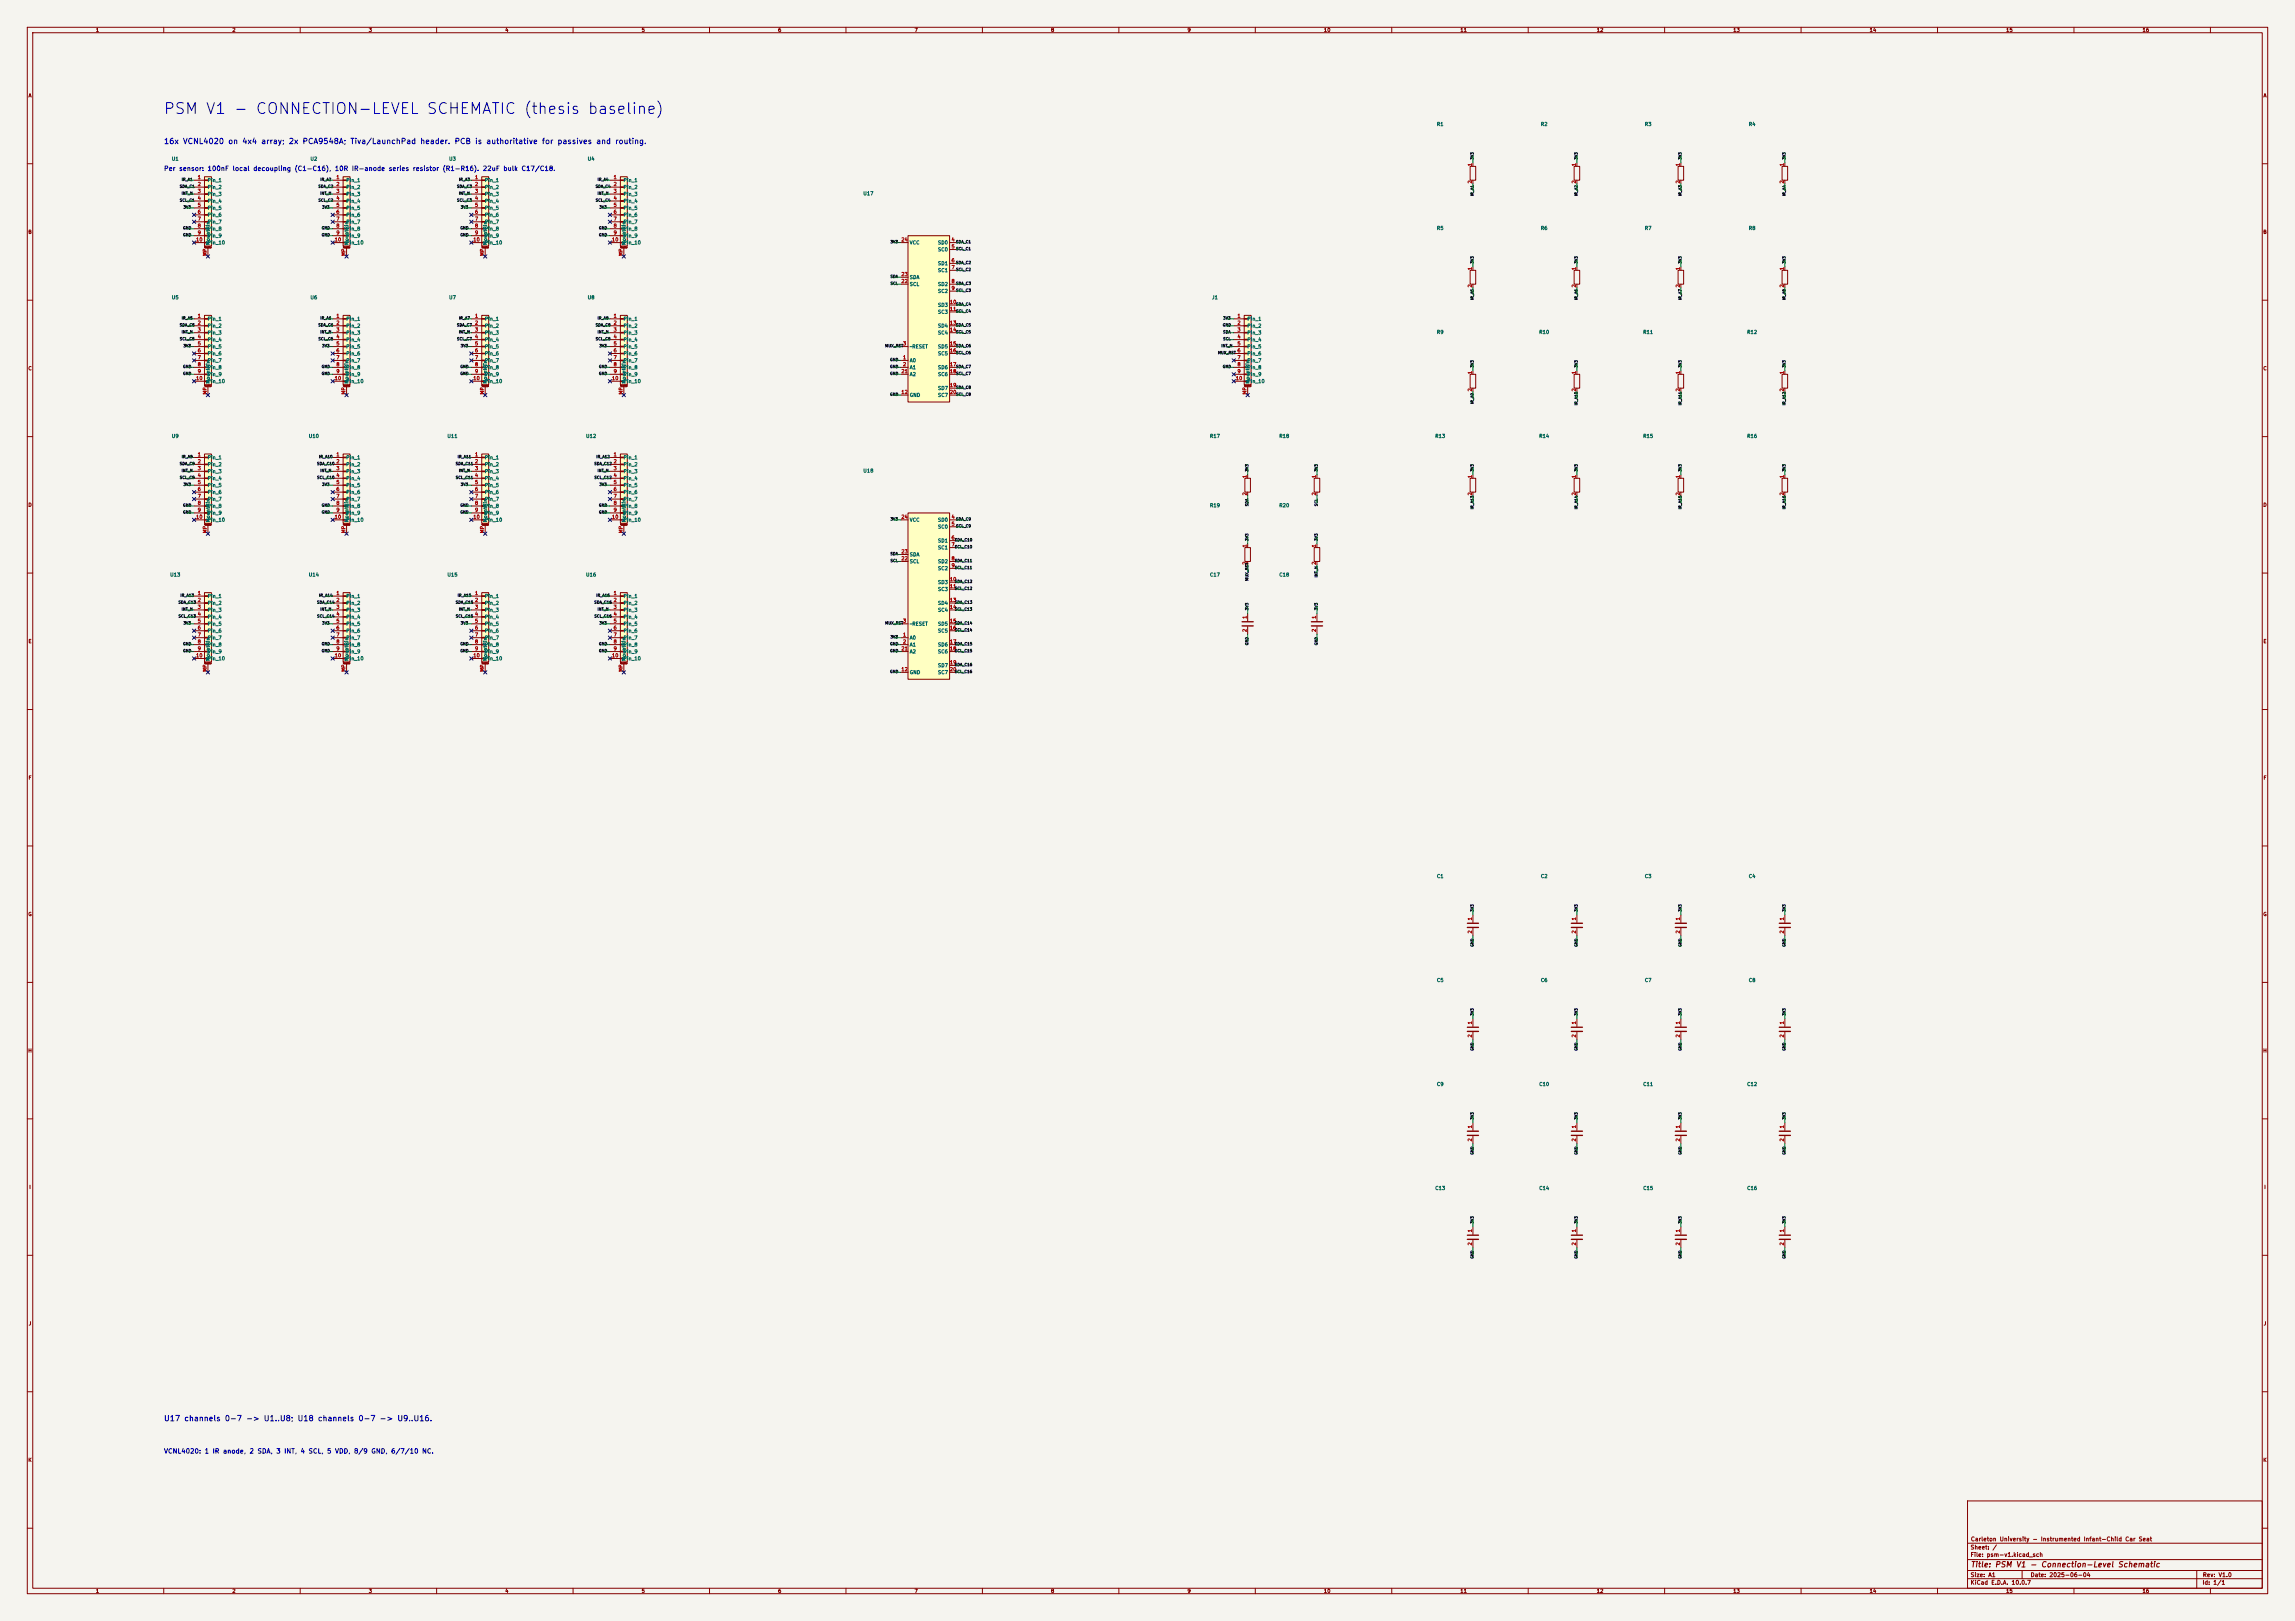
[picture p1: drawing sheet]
<svg xmlns="http://www.w3.org/2000/svg" width="841mm" height="594mm" viewBox="0 0 841 594" stroke-linecap="round" stroke-linejoin="round" font-family="sans-serif">
<defs><g id="words">
<text font-size="4" fill="#0000c2" x="59.7" y="42.8">PSM V1 - CONNECTION-LEVEL SCHEMATIC (thesis baseline)</text>
<g font-size="2" fill="#0000c2">
<text x="59.9" y="53.3">16x VCNL4020 on 4x4 array; 2x PCA9548A; Tiva/LaunchPad header. PCB is authoritative for passives and routing.</text>
<text x="59.9" y="521.3">U17 channels 0-7 -&gt; U1..U8; U18 channels 0-7 -&gt; U9..U16.</text>
</g>
<text font-size="2" fill="#840000" x="722" y="574.8">Title: PSM V1 - Connection-Level Schematic</text>
<g font-size="1.7" fill="#0000c2">
<text x="59.9" y="63">Per sensor: 100nF local decoupling (C1-C16), 10R IR-anode series resistor (R1-R16). 22uF bulk C17/C18.</text>
<text x="59.9" y="533">VCNL4020: 1 IR anode, 2 SDA, 3 INT, 4 SCL, 5 VDD, 8/9 GND, 6/7/10 NC.</text>
</g>
<g font-size="1.5" fill="#840000">
<text x="721.9" y="568.1">Sheet: /</text>
<text x="722" y="565.1">Carleton University - Instrumented Infant-Child Car Seat</text>
<text x="721.9" y="570.8">File: psm-v1.kicad_sch</text>
<text x="721.9" y="581">KiCad E.D.A. 10.0.7</text>
<text x="721.9" y="578.2">Size: A1</text>
<text x="743.9" y="578.2">Date: 2025-06-04</text>
<text x="806.9" y="581">Id: 1/1</text>
<text x="807" y="578.2">Rev: V1.0</text>
</g>
<g font-size="1.3" fill="#840000">
<text x="35" y="12">1</text>
<text x="85" y="12">2</text>
<text x="135" y="12">3</text>
<text x="185" y="12">4</text>
<text x="235" y="12">5</text>
<text x="285" y="12">6</text>
<text x="335" y="12">7</text>
<text x="385" y="12">8</text>
<text x="435" y="12">9</text>
<text x="485" y="12">10</text>
<text x="535" y="12">11</text>
<text x="585" y="12">12</text>
<text x="635" y="12">13</text>
<text x="685" y="12">14</text>
<text x="735" y="12">15</text>
<text x="785" y="12">16</text>
<text x="10.3" y="36">A</text>
<text x="829.3" y="36">A</text>
<text x="10.2" y="86">B</text>
<text x="829.2" y="86">B</text>
<text x="10.2" y="136">C</text>
<text x="829.2" y="136">C</text>
<text x="10.2" y="186">D</text>
<text x="829.2" y="186">D</text>
<text x="10.3" y="236">E</text>
<text x="829.3" y="236">E</text>
<text x="10.3" y="286">F</text>
<text x="829.3" y="286">F</text>
<text x="10.2" y="336">G</text>
<text x="829.2" y="336">G</text>
<text x="10.2" y="386">H</text>
<text x="829.2" y="386">H</text>
<text x="10.6" y="436">I</text>
<text x="829.6" y="436">I</text>
<text x="10.4" y="486">J</text>
<text x="829.4" y="486">J</text>
<text x="10.2" y="536">K</text>
<text x="829.2" y="536">K</text>
<text x="35" y="584">1</text>
<text x="85" y="584">2</text>
<text x="135" y="584">3</text>
<text x="185" y="584">4</text>
<text x="235" y="584">5</text>
<text x="285" y="584">6</text>
<text x="335" y="584">7</text>
<text x="385" y="584">8</text>
<text x="435" y="584">9</text>
<text x="485" y="584">10</text>
<text x="535" y="584">11</text>
<text x="585" y="584">12</text>
<text x="635" y="584">13</text>
<text x="685" y="584">14</text>
<text x="735" y="584">15</text>
<text x="785" y="584">16</text>
</g>
<g font-size="1.3" fill="#006464">
<text x="526.4" y="46.5">R1</text>
<text x="564.5" y="46.5">R2</text>
<text x="602.6" y="46.5">R3</text>
<text x="640.7" y="46.5">R4</text>
<text x="62.8" y="59.2">U1</text>
<text x="113.6" y="59.2">U2</text>
<text x="164.4" y="59.2">U3</text>
<text x="215.2" y="59.2">U4</text>
<text x="75.9" y="67">Pin_1</text>
<text x="75.9" y="69.5">Pin_2</text>
<text x="126.7" y="67">Pin_1</text>
<text x="126.7" y="69.5">Pin_2</text>
<text x="177.5" y="67">Pin_1</text>
<text x="177.5" y="69.5">Pin_2</text>
<text x="228.3" y="67">Pin_1</text>
<text x="228.3" y="69.5">Pin_2</text>
<text x="316.2" y="71.9">U17</text>
<text x="75.9" y="72.1">Pin_3</text>
<text x="75.9" y="74.6">Pin_4</text>
<text x="75.9" y="77.2">Pin_5</text>
<text x="126.7" y="72.1">Pin_3</text>
<text x="126.7" y="74.6">Pin_4</text>
<text x="126.7" y="77.2">Pin_5</text>
<text x="177.5" y="72.1">Pin_3</text>
<text x="177.5" y="74.6">Pin_4</text>
<text x="177.5" y="77.2">Pin_5</text>
<text x="228.3" y="72.1">Pin_3</text>
<text x="228.3" y="74.6">Pin_4</text>
<text x="228.3" y="77.2">Pin_5</text>
<text x="75.9" y="79.7">Pin_6</text>
<text x="75.9" y="82.2">Pin_7</text>
<text x="126.7" y="79.7">Pin_6</text>
<text x="126.7" y="82.2">Pin_7</text>
<text x="177.5" y="79.7">Pin_6</text>
<text x="177.5" y="82.2">Pin_7</text>
<text x="228.3" y="79.7">Pin_6</text>
<text x="228.3" y="82.2">Pin_7</text>
<text x="75.9" y="84.8">Pin_8</text>
<text x="75.9" y="87.3">Pin_9</text>
<text x="75.9" y="89.9">Pin_10</text>
<text x="77.2" y="89.9" transform="rotate(-90 77.2 89.9)">MountPin</text>
<text x="126.7" y="84.8">Pin_8</text>
<text x="126.7" y="87.3">Pin_9</text>
<text x="126.7" y="89.9">Pin_10</text>
<text x="128" y="89.9" transform="rotate(-90 128 89.9)">MountPin</text>
<text x="177.5" y="84.8">Pin_8</text>
<text x="177.5" y="87.3">Pin_9</text>
<text x="177.5" y="89.9">Pin_10</text>
<text x="178.8" y="89.9" transform="rotate(-90 178.8 89.9)">MountPin</text>
<text x="228.3" y="84.8">Pin_8</text>
<text x="228.3" y="87.3">Pin_9</text>
<text x="228.3" y="89.9">Pin_10</text>
<text x="229.6" y="89.9" transform="rotate(-90 229.6 89.9)">MountPin</text>
<text x="333.2" y="89.9">VCC</text>
<text x="343.6" y="89.9">SD0</text>
<text x="526.4" y="84.6">R5</text>
<text x="564.5" y="84.6">R6</text>
<text x="602.6" y="84.6">R7</text>
<text x="640.7" y="84.6">R8</text>
<text x="343.6" y="92.4">SC0</text>
<text x="343.6" y="97.5">SD1</text>
<text x="343.6" y="100">SC1</text>
<text x="333.2" y="105.1">SCL</text>
<text x="333.2" y="102.6">SDA</text>
<text x="343.6" y="105.1">SD2</text>
<text x="343.6" y="107.6">SC2</text>
<text x="62.8" y="110">U5</text>
<text x="113.6" y="110">U6</text>
<text x="164.4" y="110">U7</text>
<text x="215.2" y="110">U8</text>
<text x="343.6" y="112.7">SD3</text>
<text x="444" y="110">J1</text>
<text x="75.9" y="117.8">Pin_1</text>
<text x="126.7" y="117.8">Pin_1</text>
<text x="177.5" y="117.8">Pin_1</text>
<text x="228.3" y="117.8">Pin_1</text>
<text x="343.6" y="115.3">SC3</text>
<text x="456.9" y="117.8">Pin_1</text>
<text x="75.9" y="120.3">Pin_2</text>
<text x="75.9" y="122.9">Pin_3</text>
<text x="75.9" y="125.4">Pin_4</text>
<text x="126.7" y="120.3">Pin_2</text>
<text x="126.7" y="122.9">Pin_3</text>
<text x="126.7" y="125.4">Pin_4</text>
<text x="177.5" y="120.3">Pin_2</text>
<text x="177.5" y="122.9">Pin_3</text>
<text x="177.5" y="125.4">Pin_4</text>
<text x="228.3" y="120.3">Pin_2</text>
<text x="228.3" y="122.9">Pin_3</text>
<text x="228.3" y="125.4">Pin_4</text>
<text x="343.6" y="120.3">SD4</text>
<text x="343.6" y="122.9">SC4</text>
<text x="456.9" y="120.3">Pin_2</text>
<text x="456.9" y="122.9">Pin_3</text>
<text x="456.9" y="125.4">Pin_4</text>
<text x="526.4" y="122.7">R9</text>
<text x="563.9" y="122.7">R10</text>
<text x="602" y="122.7">R11</text>
<text x="640.1" y="122.7">R12</text>
<text x="75.9" y="128">Pin_5</text>
<text x="75.9" y="130.5">Pin_6</text>
<text x="126.7" y="128">Pin_5</text>
<text x="126.7" y="130.5">Pin_6</text>
<text x="177.5" y="128">Pin_5</text>
<text x="177.5" y="130.5">Pin_6</text>
<text x="228.3" y="128">Pin_5</text>
<text x="228.3" y="130.5">Pin_6</text>
<text x="333.2" y="128">~RESET</text>
<text x="343.6" y="128">SD5</text>
<text x="343.6" y="130.5">SC5</text>
<text x="456.9" y="128">Pin_5</text>
<text x="456.9" y="130.5">Pin_6</text>
<text x="75.9" y="133">Pin_7</text>
<text x="75.9" y="135.6">Pin_8</text>
<text x="126.7" y="133">Pin_7</text>
<text x="126.7" y="135.6">Pin_8</text>
<text x="177.5" y="133">Pin_7</text>
<text x="177.5" y="135.6">Pin_8</text>
<text x="228.3" y="133">Pin_7</text>
<text x="228.3" y="135.6">Pin_8</text>
<text x="333.2" y="133">A0</text>
<text x="333.2" y="135.6">A1</text>
<text x="343.6" y="135.6">SD6</text>
<text x="456.9" y="133">Pin_7</text>
<text x="456.9" y="135.6">Pin_8</text>
<text x="75.9" y="138.1">Pin_9</text>
<text x="75.9" y="140.7">Pin_10</text>
<text x="77.2" y="140.7" transform="rotate(-90 77.2 140.7)">MountPin</text>
<text x="126.7" y="138.1">Pin_9</text>
<text x="126.7" y="140.7">Pin_10</text>
<text x="128" y="140.7" transform="rotate(-90 128 140.7)">MountPin</text>
<text x="177.5" y="138.1">Pin_9</text>
<text x="177.5" y="140.7">Pin_10</text>
<text x="178.8" y="140.7" transform="rotate(-90 178.8 140.7)">MountPin</text>
<text x="228.3" y="138.1">Pin_9</text>
<text x="228.3" y="140.7">Pin_10</text>
<text x="229.6" y="140.7" transform="rotate(-90 229.6 140.7)">MountPin</text>
<text x="333.2" y="138.1">A2</text>
<text x="343.6" y="138.1">SC6</text>
<text x="343.6" y="143.2">SD7</text>
<text x="456.9" y="138.1">Pin_9</text>
<text x="456.9" y="140.7">Pin_10</text>
<text x="458.2" y="140.7" transform="rotate(-90 458.2 140.7)">MountPin</text>
<text x="333.2" y="145.7">GND</text>
<text x="343.6" y="145.7">SC7</text>
<text x="62.8" y="160.8">U9</text>
<text x="113" y="160.8">U10</text>
<text x="163.8" y="160.8">U11</text>
<text x="214.6" y="160.8">U12</text>
<text x="443.2" y="160.8">R17</text>
<text x="468.6" y="160.8">R18</text>
<text x="525.8" y="160.8">R13</text>
<text x="563.9" y="160.8">R14</text>
<text x="602" y="160.8">R15</text>
<text x="640.1" y="160.8">R16</text>
<text x="75.9" y="168.6">Pin_1</text>
<text x="75.9" y="171.1">Pin_2</text>
<text x="75.9" y="173.7">Pin_3</text>
<text x="126.7" y="168.6">Pin_1</text>
<text x="126.7" y="171.1">Pin_2</text>
<text x="126.7" y="173.7">Pin_3</text>
<text x="177.5" y="168.6">Pin_1</text>
<text x="177.5" y="171.1">Pin_2</text>
<text x="177.5" y="173.7">Pin_3</text>
<text x="228.3" y="168.6">Pin_1</text>
<text x="228.3" y="171.1">Pin_2</text>
<text x="228.3" y="173.7">Pin_3</text>
<text x="316.2" y="173.5">U18</text>
<text x="75.9" y="176.2">Pin_4</text>
<text x="75.9" y="178.8">Pin_5</text>
<text x="126.7" y="176.2">Pin_4</text>
<text x="126.7" y="178.8">Pin_5</text>
<text x="177.5" y="176.2">Pin_4</text>
<text x="177.5" y="178.8">Pin_5</text>
<text x="228.3" y="176.2">Pin_4</text>
<text x="228.3" y="178.8">Pin_5</text>
<text x="75.9" y="181.3">Pin_6</text>
<text x="75.9" y="183.8">Pin_7</text>
<text x="126.7" y="181.3">Pin_6</text>
<text x="126.7" y="183.8">Pin_7</text>
<text x="177.5" y="181.3">Pin_6</text>
<text x="177.5" y="183.8">Pin_7</text>
<text x="228.3" y="181.3">Pin_6</text>
<text x="228.3" y="183.8">Pin_7</text>
<text x="75.9" y="186.4">Pin_8</text>
<text x="75.9" y="188.9">Pin_9</text>
<text x="75.9" y="191.5">Pin_10</text>
<text x="77.2" y="191.5" transform="rotate(-90 77.2 191.5)">MountPin</text>
<text x="126.7" y="186.4">Pin_8</text>
<text x="126.7" y="188.9">Pin_9</text>
<text x="126.7" y="191.5">Pin_10</text>
<text x="128" y="191.5" transform="rotate(-90 128 191.5)">MountPin</text>
<text x="177.5" y="186.4">Pin_8</text>
<text x="177.5" y="188.9">Pin_9</text>
<text x="177.5" y="191.5">Pin_10</text>
<text x="178.8" y="191.5" transform="rotate(-90 178.8 191.5)">MountPin</text>
<text x="228.3" y="186.4">Pin_8</text>
<text x="228.3" y="188.9">Pin_9</text>
<text x="228.3" y="191.5">Pin_10</text>
<text x="229.6" y="191.5" transform="rotate(-90 229.6 191.5)">MountPin</text>
<text x="333.2" y="191.5">VCC</text>
<text x="343.6" y="191.5">SD0</text>
<text x="443.2" y="186.2">R19</text>
<text x="468.6" y="186.2">R20</text>
<text x="343.6" y="194">SC0</text>
<text x="343.6" y="199.1">SD1</text>
<text x="343.6" y="201.6">SC1</text>
<text x="333.2" y="206.7">SCL</text>
<text x="333.2" y="204.2">SDA</text>
<text x="343.6" y="206.7">SD2</text>
<text x="343.6" y="209.2">SC2</text>
<text x="62.2" y="211.6">U13</text>
<text x="113" y="211.6">U14</text>
<text x="163.8" y="211.6">U15</text>
<text x="214.6" y="211.6">U16</text>
<text x="343.6" y="214.3">SD3</text>
<text x="443.2" y="211.6">C17</text>
<text x="468.6" y="211.6">C18</text>
<text x="75.9" y="219.4">Pin_1</text>
<text x="75.9" y="221.9">Pin_2</text>
<text x="126.7" y="219.4">Pin_1</text>
<text x="126.7" y="221.9">Pin_2</text>
<text x="177.5" y="219.4">Pin_1</text>
<text x="177.5" y="221.9">Pin_2</text>
<text x="228.3" y="219.4">Pin_1</text>
<text x="228.3" y="221.9">Pin_2</text>
<text x="343.6" y="216.9">SC3</text>
<text x="343.6" y="221.9">SD4</text>
<text x="75.9" y="224.5">Pin_3</text>
<text x="75.9" y="227">Pin_4</text>
<text x="126.7" y="224.5">Pin_3</text>
<text x="126.7" y="227">Pin_4</text>
<text x="177.5" y="224.5">Pin_3</text>
<text x="177.5" y="227">Pin_4</text>
<text x="228.3" y="224.5">Pin_3</text>
<text x="228.3" y="227">Pin_4</text>
<text x="343.6" y="224.5">SC4</text>
<text x="75.9" y="229.6">Pin_5</text>
<text x="75.9" y="232.1">Pin_6</text>
<text x="126.7" y="229.6">Pin_5</text>
<text x="126.7" y="232.1">Pin_6</text>
<text x="177.5" y="229.6">Pin_5</text>
<text x="177.5" y="232.1">Pin_6</text>
<text x="228.3" y="229.6">Pin_5</text>
<text x="228.3" y="232.1">Pin_6</text>
<text x="333.2" y="229.6">~RESET</text>
<text x="343.6" y="229.6">SD5</text>
<text x="343.6" y="232.1">SC5</text>
<text x="75.9" y="234.6">Pin_7</text>
<text x="75.9" y="237.2">Pin_8</text>
<text x="75.9" y="239.7">Pin_9</text>
<text x="126.7" y="234.6">Pin_7</text>
<text x="126.7" y="237.2">Pin_8</text>
<text x="126.7" y="239.7">Pin_9</text>
<text x="177.5" y="234.6">Pin_7</text>
<text x="177.5" y="237.2">Pin_8</text>
<text x="177.5" y="239.7">Pin_9</text>
<text x="228.3" y="234.6">Pin_7</text>
<text x="228.3" y="237.2">Pin_8</text>
<text x="228.3" y="239.7">Pin_9</text>
<text x="333.2" y="234.6">A0</text>
<text x="333.2" y="237.2">A1</text>
<text x="333.2" y="239.7">A2</text>
<text x="343.6" y="237.2">SD6</text>
<text x="343.6" y="239.7">SC6</text>
<text x="75.9" y="242.3">Pin_10</text>
<text x="77.2" y="242.3" transform="rotate(-90 77.2 242.3)">MountPin</text>
<text x="126.7" y="242.3">Pin_10</text>
<text x="128" y="242.3" transform="rotate(-90 128 242.3)">MountPin</text>
<text x="177.5" y="242.3">Pin_10</text>
<text x="178.8" y="242.3" transform="rotate(-90 178.8 242.3)">MountPin</text>
<text x="228.3" y="242.3">Pin_10</text>
<text x="229.6" y="242.3" transform="rotate(-90 229.6 242.3)">MountPin</text>
<text x="343.6" y="244.8">SD7</text>
<text x="333.2" y="247.3">GND</text>
<text x="343.6" y="247.3">SC7</text>
<text x="526.4" y="322.1">C1</text>
<text x="564.5" y="322.1">C2</text>
<text x="602.6" y="322.1">C3</text>
<text x="640.7" y="322.1">C4</text>
<text x="526.4" y="360.2">C5</text>
<text x="564.5" y="360.2">C6</text>
<text x="602.6" y="360.2">C7</text>
<text x="640.7" y="360.2">C8</text>
<text x="526.4" y="398.3">C9</text>
<text x="563.9" y="398.3">C10</text>
<text x="602" y="398.3">C11</text>
<text x="640.1" y="398.3">C12</text>
<text x="525.8" y="436.4">C13</text>
<text x="563.9" y="436.4">C14</text>
<text x="602" y="436.4">C15</text>
<text x="640.1" y="436.4">C16</text>
</g>
<g font-size="1.3" fill="#a90000">
<text x="72.3" y="65.9">1</text>
<text x="123.1" y="65.9">1</text>
<text x="173.9" y="65.9">1</text>
<text x="224.7" y="65.9">1</text>
<text x="539.6" y="61.1" transform="rotate(-90 539.6 61.1)">1</text>
<text x="577.7" y="61.1" transform="rotate(-90 577.7 61.1)">1</text>
<text x="615.8" y="61.1" transform="rotate(-90 615.8 61.1)">1</text>
<text x="653.9" y="61.1" transform="rotate(-90 653.9 61.1)">1</text>
<text x="72.3" y="68.4">2</text>
<text x="72.3" y="71">3</text>
<text x="123.1" y="68.4">2</text>
<text x="123.1" y="71">3</text>
<text x="173.9" y="68.4">2</text>
<text x="173.9" y="71">3</text>
<text x="224.7" y="68.4">2</text>
<text x="224.7" y="71">3</text>
<text x="539.6" y="67.4" transform="rotate(-90 539.6 67.4)">2</text>
<text x="577.7" y="67.4" transform="rotate(-90 577.7 67.4)">2</text>
<text x="615.8" y="67.4" transform="rotate(-90 615.8 67.4)">2</text>
<text x="653.9" y="67.4" transform="rotate(-90 653.9 67.4)">2</text>
<text x="72.3" y="73.5">4</text>
<text x="72.3" y="76.1">5</text>
<text x="123.1" y="73.5">4</text>
<text x="123.1" y="76.1">5</text>
<text x="173.9" y="73.5">4</text>
<text x="173.9" y="76.1">5</text>
<text x="224.7" y="73.5">4</text>
<text x="224.7" y="76.1">5</text>
<text x="72.3" y="78.6">6</text>
<text x="72.3" y="81.1">7</text>
<text x="72.3" y="83.7">8</text>
<text x="123.1" y="78.6">6</text>
<text x="123.1" y="81.1">7</text>
<text x="123.1" y="83.7">8</text>
<text x="173.9" y="78.6">6</text>
<text x="173.9" y="81.1">7</text>
<text x="173.9" y="83.7">8</text>
<text x="224.7" y="78.6">6</text>
<text x="224.7" y="81.1">7</text>
<text x="224.7" y="83.7">8</text>
<text x="71.7" y="88.8">10</text>
<text x="72.3" y="86.2">9</text>
<text x="122.5" y="88.8">10</text>
<text x="123.1" y="86.2">9</text>
<text x="173.3" y="88.8">10</text>
<text x="173.9" y="86.2">9</text>
<text x="224.1" y="88.8">10</text>
<text x="224.7" y="86.2">9</text>
<text x="330.1" y="88.8">24</text>
<text x="348.5" y="88.8">4</text>
<text x="76.1" y="93.9" transform="rotate(-90 76.1 93.9)">MP</text>
<text x="126.9" y="93.9" transform="rotate(-90 126.9 93.9)">MP</text>
<text x="177.7" y="93.9" transform="rotate(-90 177.7 93.9)">MP</text>
<text x="228.5" y="93.9" transform="rotate(-90 228.5 93.9)">MP</text>
<text x="348.5" y="91.3">5</text>
<text x="330.1" y="101.5">23</text>
<text x="348.5" y="96.4">6</text>
<text x="348.5" y="98.9">7</text>
<text x="539.6" y="99.2" transform="rotate(-90 539.6 99.2)">1</text>
<text x="577.7" y="99.2" transform="rotate(-90 577.7 99.2)">1</text>
<text x="615.8" y="99.2" transform="rotate(-90 615.8 99.2)">1</text>
<text x="653.9" y="99.2" transform="rotate(-90 653.9 99.2)">1</text>
<text x="330.1" y="104">22</text>
<text x="348.5" y="104">8</text>
<text x="348.5" y="106.5">9</text>
<text x="539.6" y="105.5" transform="rotate(-90 539.6 105.5)">2</text>
<text x="577.7" y="105.5" transform="rotate(-90 577.7 105.5)">2</text>
<text x="615.8" y="105.5" transform="rotate(-90 615.8 105.5)">2</text>
<text x="653.9" y="105.5" transform="rotate(-90 653.9 105.5)">2</text>
<text x="347.9" y="111.6">10</text>
<text x="72.3" y="116.7">1</text>
<text x="72.3" y="119.2">2</text>
<text x="123.1" y="116.7">1</text>
<text x="123.1" y="119.2">2</text>
<text x="173.9" y="116.7">1</text>
<text x="173.9" y="119.2">2</text>
<text x="224.7" y="116.7">1</text>
<text x="224.7" y="119.2">2</text>
<text x="347.9" y="114.2">11</text>
<text x="347.9" y="119.2">13</text>
<text x="453.3" y="116.7">1</text>
<text x="453.3" y="119.2">2</text>
<text x="72.3" y="121.8">3</text>
<text x="72.3" y="124.3">4</text>
<text x="123.1" y="121.8">3</text>
<text x="123.1" y="124.3">4</text>
<text x="173.9" y="121.8">3</text>
<text x="173.9" y="124.3">4</text>
<text x="224.7" y="121.8">3</text>
<text x="224.7" y="124.3">4</text>
<text x="347.9" y="121.8">14</text>
<text x="453.3" y="121.8">3</text>
<text x="453.3" y="124.3">4</text>
<text x="72.3" y="126.9">5</text>
<text x="72.3" y="129.4">6</text>
<text x="72.3" y="131.9">7</text>
<text x="123.1" y="126.9">5</text>
<text x="123.1" y="129.4">6</text>
<text x="123.1" y="131.9">7</text>
<text x="173.9" y="126.9">5</text>
<text x="173.9" y="129.4">6</text>
<text x="173.9" y="131.9">7</text>
<text x="224.7" y="126.9">5</text>
<text x="224.7" y="129.4">6</text>
<text x="224.7" y="131.9">7</text>
<text x="330.7" y="131.9">1</text>
<text x="330.7" y="126.9">3</text>
<text x="347.9" y="126.9">15</text>
<text x="347.9" y="129.4">16</text>
<text x="453.3" y="126.9">5</text>
<text x="453.3" y="129.4">6</text>
<text x="453.3" y="131.9">7</text>
<text x="72.3" y="134.5">8</text>
<text x="72.3" y="137">9</text>
<text x="123.1" y="134.5">8</text>
<text x="123.1" y="137">9</text>
<text x="173.9" y="134.5">8</text>
<text x="173.9" y="137">9</text>
<text x="224.7" y="134.5">8</text>
<text x="224.7" y="137">9</text>
<text x="330.1" y="137">21</text>
<text x="330.7" y="134.5">2</text>
<text x="347.9" y="134.5">17</text>
<text x="347.9" y="137">18</text>
<text x="453.3" y="134.5">8</text>
<text x="453.3" y="137">9</text>
<text x="539.6" y="137.3" transform="rotate(-90 539.6 137.3)">1</text>
<text x="577.7" y="137.3" transform="rotate(-90 577.7 137.3)">1</text>
<text x="615.8" y="137.3" transform="rotate(-90 615.8 137.3)">1</text>
<text x="653.9" y="137.3" transform="rotate(-90 653.9 137.3)">1</text>
<text x="71.7" y="139.6">10</text>
<text x="122.5" y="139.6">10</text>
<text x="173.3" y="139.6">10</text>
<text x="224.1" y="139.6">10</text>
<text x="347.9" y="142.1">19</text>
<text x="452.7" y="139.6">10</text>
<text x="539.6" y="143.6" transform="rotate(-90 539.6 143.6)">2</text>
<text x="577.7" y="143.6" transform="rotate(-90 577.7 143.6)">2</text>
<text x="615.8" y="143.6" transform="rotate(-90 615.8 143.6)">2</text>
<text x="653.9" y="143.6" transform="rotate(-90 653.9 143.6)">2</text>
<text x="76.1" y="144.7" transform="rotate(-90 76.1 144.7)">MP</text>
<text x="126.9" y="144.7" transform="rotate(-90 126.9 144.7)">MP</text>
<text x="177.7" y="144.7" transform="rotate(-90 177.7 144.7)">MP</text>
<text x="228.5" y="144.7" transform="rotate(-90 228.5 144.7)">MP</text>
<text x="330.1" y="144.6">12</text>
<text x="347.9" y="144.6">20</text>
<text x="457.1" y="144.7" transform="rotate(-90 457.1 144.7)">MP</text>
<text x="72.3" y="167.5">1</text>
<text x="123.1" y="167.5">1</text>
<text x="173.9" y="167.5">1</text>
<text x="224.7" y="167.5">1</text>
<text x="72.3" y="170">2</text>
<text x="72.3" y="172.6">3</text>
<text x="123.1" y="170">2</text>
<text x="123.1" y="172.6">3</text>
<text x="173.9" y="170">2</text>
<text x="173.9" y="172.6">3</text>
<text x="224.7" y="170">2</text>
<text x="224.7" y="172.6">3</text>
<text x="72.3" y="175.1">4</text>
<text x="72.3" y="177.7">5</text>
<text x="123.1" y="175.1">4</text>
<text x="123.1" y="177.7">5</text>
<text x="173.9" y="175.1">4</text>
<text x="173.9" y="177.7">5</text>
<text x="224.7" y="175.1">4</text>
<text x="224.7" y="177.7">5</text>
<text x="457.1" y="175.4" transform="rotate(-90 457.1 175.4)">1</text>
<text x="482.5" y="175.4" transform="rotate(-90 482.5 175.4)">1</text>
<text x="539.6" y="175.4" transform="rotate(-90 539.6 175.4)">1</text>
<text x="577.7" y="175.4" transform="rotate(-90 577.7 175.4)">1</text>
<text x="615.8" y="175.4" transform="rotate(-90 615.8 175.4)">1</text>
<text x="653.9" y="175.4" transform="rotate(-90 653.9 175.4)">1</text>
<text x="72.3" y="180.2">6</text>
<text x="72.3" y="182.7">7</text>
<text x="72.3" y="185.3">8</text>
<text x="123.1" y="180.2">6</text>
<text x="123.1" y="182.7">7</text>
<text x="123.1" y="185.3">8</text>
<text x="173.9" y="180.2">6</text>
<text x="173.9" y="182.7">7</text>
<text x="173.9" y="185.3">8</text>
<text x="224.7" y="180.2">6</text>
<text x="224.7" y="182.7">7</text>
<text x="224.7" y="185.3">8</text>
<text x="457.1" y="181.7" transform="rotate(-90 457.1 181.7)">2</text>
<text x="482.5" y="181.7" transform="rotate(-90 482.5 181.7)">2</text>
<text x="539.6" y="181.7" transform="rotate(-90 539.6 181.7)">2</text>
<text x="577.7" y="181.7" transform="rotate(-90 577.7 181.7)">2</text>
<text x="615.8" y="181.7" transform="rotate(-90 615.8 181.7)">2</text>
<text x="653.9" y="181.7" transform="rotate(-90 653.9 181.7)">2</text>
<text x="71.7" y="190.4">10</text>
<text x="72.3" y="187.8">9</text>
<text x="122.5" y="190.4">10</text>
<text x="123.1" y="187.8">9</text>
<text x="173.3" y="190.4">10</text>
<text x="173.9" y="187.8">9</text>
<text x="224.1" y="190.4">10</text>
<text x="224.7" y="187.8">9</text>
<text x="330.1" y="190.4">24</text>
<text x="348.5" y="190.4">4</text>
<text x="76.1" y="195.5" transform="rotate(-90 76.1 195.5)">MP</text>
<text x="126.9" y="195.5" transform="rotate(-90 126.9 195.5)">MP</text>
<text x="177.7" y="195.5" transform="rotate(-90 177.7 195.5)">MP</text>
<text x="228.5" y="195.5" transform="rotate(-90 228.5 195.5)">MP</text>
<text x="348.5" y="192.9">5</text>
<text x="348.5" y="198">6</text>
<text x="330.1" y="203.1">23</text>
<text x="348.5" y="200.5">7</text>
<text x="457.1" y="200.8" transform="rotate(-90 457.1 200.8)">1</text>
<text x="482.5" y="200.8" transform="rotate(-90 482.5 200.8)">1</text>
<text x="330.1" y="205.6">22</text>
<text x="348.5" y="205.6">8</text>
<text x="348.5" y="208.1">9</text>
<text x="457.1" y="207.1" transform="rotate(-90 457.1 207.1)">2</text>
<text x="482.5" y="207.1" transform="rotate(-90 482.5 207.1)">2</text>
<text x="347.9" y="213.2">10</text>
<text x="347.9" y="215.8">11</text>
<text x="72.3" y="218.3">1</text>
<text x="72.3" y="220.8">2</text>
<text x="123.1" y="218.3">1</text>
<text x="123.1" y="220.8">2</text>
<text x="173.9" y="218.3">1</text>
<text x="173.9" y="220.8">2</text>
<text x="224.7" y="218.3">1</text>
<text x="224.7" y="220.8">2</text>
<text x="347.9" y="220.8">13</text>
<text x="72.3" y="223.4">3</text>
<text x="72.3" y="225.9">4</text>
<text x="123.1" y="223.4">3</text>
<text x="123.1" y="225.9">4</text>
<text x="173.9" y="223.4">3</text>
<text x="173.9" y="225.9">4</text>
<text x="224.7" y="223.4">3</text>
<text x="224.7" y="225.9">4</text>
<text x="347.9" y="223.4">14</text>
<text x="457.1" y="226.9" transform="rotate(-90 457.1 226.9)">1</text>
<text x="482.5" y="226.9" transform="rotate(-90 482.5 226.9)">1</text>
<text x="72.3" y="228.5">5</text>
<text x="72.3" y="231">6</text>
<text x="72.3" y="233.5">7</text>
<text x="123.1" y="228.5">5</text>
<text x="123.1" y="231">6</text>
<text x="123.1" y="233.5">7</text>
<text x="173.9" y="228.5">5</text>
<text x="173.9" y="231">6</text>
<text x="173.9" y="233.5">7</text>
<text x="224.7" y="228.5">5</text>
<text x="224.7" y="231">6</text>
<text x="224.7" y="233.5">7</text>
<text x="330.7" y="233.5">1</text>
<text x="330.7" y="228.5">3</text>
<text x="347.9" y="228.5">15</text>
<text x="347.9" y="231">16</text>
<text x="457.1" y="231.7" transform="rotate(-90 457.1 231.7)">2</text>
<text x="482.5" y="231.7" transform="rotate(-90 482.5 231.7)">2</text>
<text x="72.3" y="236.1">8</text>
<text x="72.3" y="238.6">9</text>
<text x="123.1" y="236.1">8</text>
<text x="123.1" y="238.6">9</text>
<text x="173.9" y="236.1">8</text>
<text x="173.9" y="238.6">9</text>
<text x="224.7" y="236.1">8</text>
<text x="224.7" y="238.6">9</text>
<text x="330.1" y="238.6">21</text>
<text x="330.7" y="236.1">2</text>
<text x="347.9" y="236.1">17</text>
<text x="347.9" y="238.6">18</text>
<text x="71.7" y="241.2">10</text>
<text x="122.5" y="241.2">10</text>
<text x="173.3" y="241.2">10</text>
<text x="224.1" y="241.2">10</text>
<text x="347.9" y="243.7">19</text>
<text x="76.1" y="246.3" transform="rotate(-90 76.1 246.3)">MP</text>
<text x="126.9" y="246.3" transform="rotate(-90 126.9 246.3)">MP</text>
<text x="177.7" y="246.3" transform="rotate(-90 177.7 246.3)">MP</text>
<text x="228.5" y="246.3" transform="rotate(-90 228.5 246.3)">MP</text>
<text x="330.1" y="246.2">12</text>
<text x="347.9" y="246.2">20</text>
<text x="539.6" y="337.4" transform="rotate(-90 539.6 337.4)">1</text>
<text x="577.7" y="337.4" transform="rotate(-90 577.7 337.4)">1</text>
<text x="615.8" y="337.4" transform="rotate(-90 615.8 337.4)">1</text>
<text x="653.9" y="337.4" transform="rotate(-90 653.9 337.4)">1</text>
<text x="539.6" y="342.2" transform="rotate(-90 539.6 342.2)">2</text>
<text x="577.7" y="342.2" transform="rotate(-90 577.7 342.2)">2</text>
<text x="615.8" y="342.2" transform="rotate(-90 615.8 342.2)">2</text>
<text x="653.9" y="342.2" transform="rotate(-90 653.9 342.2)">2</text>
<text x="539.6" y="375.5" transform="rotate(-90 539.6 375.5)">1</text>
<text x="577.7" y="375.5" transform="rotate(-90 577.7 375.5)">1</text>
<text x="615.8" y="375.5" transform="rotate(-90 615.8 375.5)">1</text>
<text x="653.9" y="375.5" transform="rotate(-90 653.9 375.5)">1</text>
<text x="539.6" y="380.3" transform="rotate(-90 539.6 380.3)">2</text>
<text x="577.7" y="380.3" transform="rotate(-90 577.7 380.3)">2</text>
<text x="615.8" y="380.3" transform="rotate(-90 615.8 380.3)">2</text>
<text x="653.9" y="380.3" transform="rotate(-90 653.9 380.3)">2</text>
<text x="539.6" y="413.6" transform="rotate(-90 539.6 413.6)">1</text>
<text x="577.7" y="413.6" transform="rotate(-90 577.7 413.6)">1</text>
<text x="615.8" y="413.6" transform="rotate(-90 615.8 413.6)">1</text>
<text x="653.9" y="413.6" transform="rotate(-90 653.9 413.6)">1</text>
<text x="539.6" y="418.4" transform="rotate(-90 539.6 418.4)">2</text>
<text x="577.7" y="418.4" transform="rotate(-90 577.7 418.4)">2</text>
<text x="615.8" y="418.4" transform="rotate(-90 615.8 418.4)">2</text>
<text x="653.9" y="418.4" transform="rotate(-90 653.9 418.4)">2</text>
<text x="539.6" y="451.7" transform="rotate(-90 539.6 451.7)">1</text>
<text x="577.7" y="451.7" transform="rotate(-90 577.7 451.7)">1</text>
<text x="615.8" y="451.7" transform="rotate(-90 615.8 451.7)">1</text>
<text x="653.9" y="451.7" transform="rotate(-90 653.9 451.7)">1</text>
<text x="539.6" y="456.5" transform="rotate(-90 539.6 456.5)">2</text>
<text x="577.7" y="456.5" transform="rotate(-90 577.7 456.5)">2</text>
<text x="615.8" y="456.5" transform="rotate(-90 615.8 456.5)">2</text>
<text x="653.9" y="456.5" transform="rotate(-90 653.9 456.5)">2</text>
</g>
<g font-size="1" fill="#0f0f0f">
<text x="540.2" y="58.6" transform="rotate(-90 540.2 58.6)">3V3</text>
<text x="578.3" y="58.6" transform="rotate(-90 578.3 58.6)">3V3</text>
<text x="616.4" y="58.6" transform="rotate(-90 616.4 58.6)">3V3</text>
<text x="654.5" y="58.6" transform="rotate(-90 654.5 58.6)">3V3</text>
<text x="65.7" y="69.1">SDA_C1</text>
<text x="66.4" y="71.6">INT_N</text>
<text x="66.5" y="66.5">IR_A1</text>
<text x="116.5" y="69.1">SDA_C2</text>
<text x="117.2" y="71.6">INT_N</text>
<text x="117.3" y="66.5">IR_A2</text>
<text x="167.3" y="69.1">SDA_C3</text>
<text x="168" y="71.6">INT_N</text>
<text x="168.1" y="66.5">IR_A3</text>
<text x="218.1" y="69.1">SDA_C4</text>
<text x="218.8" y="71.6">INT_N</text>
<text x="218.9" y="66.5">IR_A4</text>
<text x="540.2" y="72" transform="rotate(-90 540.2 72)">IR_A1</text>
<text x="578.3" y="72" transform="rotate(-90 578.3 72)">IR_A2</text>
<text x="616.4" y="72" transform="rotate(-90 616.4 72)">IR_A3</text>
<text x="654.5" y="72" transform="rotate(-90 654.5 72)">IR_A4</text>
<text x="65.7" y="74.1">SCL_C1</text>
<text x="67.1" y="76.7">3V3</text>
<text x="116.5" y="74.1">SCL_C2</text>
<text x="117.9" y="76.7">3V3</text>
<text x="167.3" y="74.1">SCL_C3</text>
<text x="168.7" y="76.7">3V3</text>
<text x="218.1" y="74.1">SCL_C4</text>
<text x="219.5" y="76.7">3V3</text>
<text x="67" y="86.8">GND</text>
<text x="67" y="84.3">GND</text>
<text x="117.8" y="86.8">GND</text>
<text x="117.8" y="84.3">GND</text>
<text x="168.6" y="86.8">GND</text>
<text x="168.6" y="84.3">GND</text>
<text x="219.4" y="86.8">GND</text>
<text x="219.4" y="84.3">GND</text>
<text x="326.2" y="89.4">3V3</text>
<text x="350.2" y="89.4">SDA_C1</text>
<text x="350.2" y="91.9">SCL_C1</text>
<text x="350.2" y="97">SDA_C2</text>
<text x="350.2" y="99.5">SCL_C2</text>
<text x="540.2" y="96.7" transform="rotate(-90 540.2 96.7)">3V3</text>
<text x="578.3" y="96.7" transform="rotate(-90 578.3 96.7)">3V3</text>
<text x="616.4" y="96.7" transform="rotate(-90 616.4 96.7)">3V3</text>
<text x="654.5" y="96.7" transform="rotate(-90 654.5 96.7)">3V3</text>
<text x="326.2" y="102.1">SDA</text>
<text x="326.2" y="104.6">SCL</text>
<text x="350.2" y="104.6">SDA_C3</text>
<text x="350.2" y="107.2">SCL_C3</text>
<text x="350.2" y="112.2">SDA_C4</text>
<text x="540.2" y="110.1" transform="rotate(-90 540.2 110.1)">IR_A5</text>
<text x="578.3" y="110.1" transform="rotate(-90 578.3 110.1)">IR_A6</text>
<text x="616.4" y="110.1" transform="rotate(-90 616.4 110.1)">IR_A7</text>
<text x="654.5" y="110.1" transform="rotate(-90 654.5 110.1)">IR_A8</text>
<text x="65.7" y="119.9">SDA_C5</text>
<text x="66.5" y="117.3">IR_A5</text>
<text x="116.5" y="119.9">SDA_C6</text>
<text x="117.3" y="117.3">IR_A6</text>
<text x="167.3" y="119.9">SDA_C7</text>
<text x="168.1" y="117.3">IR_A7</text>
<text x="218.1" y="119.9">SDA_C8</text>
<text x="218.9" y="117.3">IR_A8</text>
<text x="350.2" y="119.9">SDA_C5</text>
<text x="350.2" y="114.8">SCL_C4</text>
<text x="448" y="119.9">GND</text>
<text x="448.1" y="117.3">3V3</text>
<text x="65.7" y="124.9">SCL_C5</text>
<text x="66.4" y="122.4">INT_N</text>
<text x="116.5" y="124.9">SCL_C6</text>
<text x="117.2" y="122.4">INT_N</text>
<text x="167.3" y="124.9">SCL_C7</text>
<text x="168" y="122.4">INT_N</text>
<text x="218.1" y="124.9">SCL_C8</text>
<text x="218.8" y="122.4">INT_N</text>
<text x="350.2" y="122.4">SCL_C5</text>
<text x="448.1" y="122.4">SDA</text>
<text x="448.1" y="124.9">SCL</text>
<text x="67.1" y="127.5">3V3</text>
<text x="117.9" y="127.5">3V3</text>
<text x="168.7" y="127.5">3V3</text>
<text x="219.5" y="127.5">3V3</text>
<text x="324.3" y="127.5">MUX_RST</text>
<text x="350.2" y="127.5">SDA_C6</text>
<text x="350.2" y="130">SCL_C6</text>
<text x="446.2" y="130">MUX_RST</text>
<text x="447.4" y="127.5">INT_N</text>
<text x="67" y="137.6">GND</text>
<text x="67" y="135.1">GND</text>
<text x="117.8" y="135.1">GND</text>
<text x="117.8" y="137.6">GND</text>
<text x="168.6" y="137.6">GND</text>
<text x="168.6" y="135.1">GND</text>
<text x="219.4" y="137.6">GND</text>
<text x="219.4" y="135.1">GND</text>
<text x="326" y="137.6">GND</text>
<text x="326" y="132.6">GND</text>
<text x="326" y="135.1">GND</text>
<text x="350.2" y="135.1">SDA_C7</text>
<text x="350.2" y="137.6">SCL_C7</text>
<text x="448" y="135.1">GND</text>
<text x="540.2" y="134.8" transform="rotate(-90 540.2 134.8)">3V3</text>
<text x="578.3" y="134.8" transform="rotate(-90 578.3 134.8)">3V3</text>
<text x="616.4" y="134.8" transform="rotate(-90 616.4 134.8)">3V3</text>
<text x="654.5" y="134.8" transform="rotate(-90 654.5 134.8)">3V3</text>
<text x="350.2" y="142.7">SDA_C8</text>
<text x="326" y="145.3">GND</text>
<text x="350.2" y="145.3">SCL_C8</text>
<text x="540.2" y="148.2" transform="rotate(-90 540.2 148.2)">IR_A9</text>
<text x="578.3" y="148.6" transform="rotate(-90 578.3 148.6)">IR_A10</text>
<text x="616.4" y="148.6" transform="rotate(-90 616.4 148.6)">IR_A11</text>
<text x="654.5" y="148.6" transform="rotate(-90 654.5 148.6)">IR_A12</text>
<text x="65.7" y="170.7">SDA_C9</text>
<text x="66.4" y="173.2">INT_N</text>
<text x="66.5" y="168.1">IR_A9</text>
<text x="116" y="170.7">SDA_C10</text>
<text x="116.8" y="168.1">IR_A10</text>
<text x="117.2" y="173.2">INT_N</text>
<text x="166.8" y="170.7">SDA_C11</text>
<text x="167.6" y="168.1">IR_A11</text>
<text x="168" y="173.2">INT_N</text>
<text x="217.6" y="170.7">SDA_C12</text>
<text x="218.4" y="168.1">IR_A12</text>
<text x="218.8" y="173.2">INT_N</text>
<text x="457.7" y="172.9" transform="rotate(-90 457.7 172.9)">3V3</text>
<text x="483.1" y="172.9" transform="rotate(-90 483.1 172.9)">3V3</text>
<text x="540.2" y="172.9" transform="rotate(-90 540.2 172.9)">3V3</text>
<text x="578.3" y="172.9" transform="rotate(-90 578.3 172.9)">3V3</text>
<text x="616.4" y="172.9" transform="rotate(-90 616.4 172.9)">3V3</text>
<text x="654.5" y="172.9" transform="rotate(-90 654.5 172.9)">3V3</text>
<text x="65.7" y="175.7">SCL_C9</text>
<text x="67.1" y="178.3">3V3</text>
<text x="116.1" y="175.7">SCL_C10</text>
<text x="117.9" y="178.3">3V3</text>
<text x="166.9" y="175.7">SCL_C11</text>
<text x="168.7" y="178.3">3V3</text>
<text x="217.7" y="175.7">SCL_C12</text>
<text x="219.5" y="178.3">3V3</text>
<text x="67" y="185.9">GND</text>
<text x="117.8" y="185.9">GND</text>
<text x="168.6" y="185.9">GND</text>
<text x="219.4" y="185.9">GND</text>
<text x="457.7" y="185.7" transform="rotate(-90 457.7 185.7)">SDA</text>
<text x="483.1" y="185.6" transform="rotate(-90 483.1 185.6)">SCL</text>
<text x="67" y="188.4">GND</text>
<text x="117.8" y="188.4">GND</text>
<text x="168.6" y="188.4">GND</text>
<text x="219.4" y="188.4">GND</text>
<text x="326.2" y="191">3V3</text>
<text x="350.2" y="191">SDA_C9</text>
<text x="540.2" y="186.7" transform="rotate(-90 540.2 186.7)">IR_A13</text>
<text x="578.3" y="186.7" transform="rotate(-90 578.3 186.7)">IR_A14</text>
<text x="616.4" y="186.7" transform="rotate(-90 616.4 186.7)">IR_A15</text>
<text x="654.5" y="186.7" transform="rotate(-90 654.5 186.7)">IR_A16</text>
<text x="350.2" y="193.5">SCL_C9</text>
<text x="326.2" y="203.7">SDA</text>
<text x="349.7" y="198.6">SDA_C10</text>
<text x="349.7" y="201.1">SCL_C10</text>
<text x="457.7" y="198.3" transform="rotate(-90 457.7 198.3)">3V3</text>
<text x="483.1" y="198.3" transform="rotate(-90 483.1 198.3)">3V3</text>
<text x="326.2" y="206.2">SCL</text>
<text x="349.7" y="206.2">SDA_C11</text>
<text x="349.7" y="208.8">SCL_C11</text>
<text x="349.7" y="213.8">SDA_C12</text>
<text x="457.7" y="213" transform="rotate(-90 457.7 213)">MUX_RST</text>
<text x="483.1" y="211.7" transform="rotate(-90 483.1 211.7)">INT_N</text>
<text x="65.2" y="221.5">SDA_C13</text>
<text x="66" y="218.9">IR_A13</text>
<text x="116" y="221.5">SDA_C14</text>
<text x="116.8" y="218.9">IR_A14</text>
<text x="166.8" y="221.5">SDA_C15</text>
<text x="167.6" y="218.9">IR_A15</text>
<text x="217.6" y="221.5">SDA_C16</text>
<text x="218.4" y="218.9">IR_A16</text>
<text x="349.7" y="221.5">SDA_C13</text>
<text x="349.7" y="216.4">SCL_C12</text>
<text x="65.3" y="226.5">SCL_C13</text>
<text x="66.4" y="224">INT_N</text>
<text x="116.1" y="226.5">SCL_C14</text>
<text x="117.2" y="224">INT_N</text>
<text x="166.9" y="226.5">SCL_C15</text>
<text x="168" y="224">INT_N</text>
<text x="217.7" y="226.5">SCL_C16</text>
<text x="218.8" y="224">INT_N</text>
<text x="349.7" y="224">SCL_C13</text>
<text x="457.7" y="223.7" transform="rotate(-90 457.7 223.7)">3V3</text>
<text x="483.1" y="223.7" transform="rotate(-90 483.1 223.7)">3V3</text>
<text x="67.1" y="229.1">3V3</text>
<text x="117.9" y="229.1">3V3</text>
<text x="168.7" y="229.1">3V3</text>
<text x="219.5" y="229.1">3V3</text>
<text x="324.3" y="229.1">MUX_RST</text>
<text x="349.7" y="229.1">SDA_C14</text>
<text x="349.7" y="231.6">SCL_C14</text>
<text x="67" y="239.2">GND</text>
<text x="67" y="236.7">GND</text>
<text x="117.8" y="239.2">GND</text>
<text x="117.8" y="236.7">GND</text>
<text x="168.6" y="239.2">GND</text>
<text x="168.6" y="236.7">GND</text>
<text x="219.4" y="239.2">GND</text>
<text x="219.4" y="236.7">GND</text>
<text x="326" y="236.7">GND</text>
<text x="326" y="239.2">GND</text>
<text x="326.2" y="234.2">3V3</text>
<text x="349.7" y="236.7">SDA_C15</text>
<text x="349.7" y="239.2">SCL_C15</text>
<text x="457.7" y="236.6" transform="rotate(-90 457.7 236.6)">GND</text>
<text x="483.1" y="236.6" transform="rotate(-90 483.1 236.6)">GND</text>
<text x="349.7" y="244.3">SDA_C16</text>
<text x="326" y="246.9">GND</text>
<text x="349.7" y="246.9">SCL_C16</text>
<text x="540.2" y="334.2" transform="rotate(-90 540.2 334.2)">3V3</text>
<text x="578.3" y="334.2" transform="rotate(-90 578.3 334.2)">3V3</text>
<text x="616.4" y="334.2" transform="rotate(-90 616.4 334.2)">3V3</text>
<text x="654.5" y="334.2" transform="rotate(-90 654.5 334.2)">3V3</text>
<text x="540.2" y="347.1" transform="rotate(-90 540.2 347.1)">GND</text>
<text x="578.3" y="347.1" transform="rotate(-90 578.3 347.1)">GND</text>
<text x="616.4" y="347.1" transform="rotate(-90 616.4 347.1)">GND</text>
<text x="654.5" y="347.1" transform="rotate(-90 654.5 347.1)">GND</text>
<text x="540.2" y="372.3" transform="rotate(-90 540.2 372.3)">3V3</text>
<text x="578.3" y="372.3" transform="rotate(-90 578.3 372.3)">3V3</text>
<text x="616.4" y="372.3" transform="rotate(-90 616.4 372.3)">3V3</text>
<text x="654.5" y="372.3" transform="rotate(-90 654.5 372.3)">3V3</text>
<text x="540.2" y="385.2" transform="rotate(-90 540.2 385.2)">GND</text>
<text x="578.3" y="385.2" transform="rotate(-90 578.3 385.2)">GND</text>
<text x="616.4" y="385.2" transform="rotate(-90 616.4 385.2)">GND</text>
<text x="654.5" y="385.2" transform="rotate(-90 654.5 385.2)">GND</text>
<text x="540.2" y="410.4" transform="rotate(-90 540.2 410.4)">3V3</text>
<text x="578.3" y="410.4" transform="rotate(-90 578.3 410.4)">3V3</text>
<text x="616.4" y="410.4" transform="rotate(-90 616.4 410.4)">3V3</text>
<text x="654.5" y="410.4" transform="rotate(-90 654.5 410.4)">3V3</text>
<text x="540.2" y="423.3" transform="rotate(-90 540.2 423.3)">GND</text>
<text x="578.3" y="423.3" transform="rotate(-90 578.3 423.3)">GND</text>
<text x="616.4" y="423.3" transform="rotate(-90 616.4 423.3)">GND</text>
<text x="654.5" y="423.3" transform="rotate(-90 654.5 423.3)">GND</text>
<text x="540.2" y="448.5" transform="rotate(-90 540.2 448.5)">3V3</text>
<text x="578.3" y="448.5" transform="rotate(-90 578.3 448.5)">3V3</text>
<text x="616.4" y="448.5" transform="rotate(-90 616.4 448.5)">3V3</text>
<text x="654.5" y="448.5" transform="rotate(-90 654.5 448.5)">3V3</text>
<text x="540.2" y="461.4" transform="rotate(-90 540.2 461.4)">GND</text>
<text x="578.3" y="461.4" transform="rotate(-90 578.3 461.4)">GND</text>
<text x="616.4" y="461.4" transform="rotate(-90 616.4 461.4)">GND</text>
<text x="654.5" y="461.4" transform="rotate(-90 654.5 461.4)">GND</text>
</g>
<g font-size=".4" fill="#840000">
<text x="74.9" y="90.8">Mounting</text>
<text x="125.7" y="90.8">Mounting</text>
<text x="176.5" y="90.8">Mounting</text>
<text x="227.3" y="90.8">Mounting</text>
<text x="74.9" y="141.6">Mounting</text>
<text x="125.7" y="141.6">Mounting</text>
<text x="176.5" y="141.6">Mounting</text>
<text x="227.3" y="141.6">Mounting</text>
<text x="455.9" y="141.6">Mounting</text>
<text x="74.9" y="192.4">Mounting</text>
<text x="125.7" y="192.4">Mounting</text>
<text x="176.5" y="192.4">Mounting</text>
<text x="227.3" y="192.4">Mounting</text>
<text x="74.9" y="243.2">Mounting</text>
<text x="125.7" y="243.2">Mounting</text>
<text x="176.5" y="243.2">Mounting</text>
<text x="227.3" y="243.2">Mounting</text>
</g>
</g></defs>
<path d="M0 0h841v594h-841z" fill="#f5f4ef" stroke="#f5f4ef" stroke-width=".37"/>
<g fill="none" stroke="#840000" stroke-width=".37">
<path d="M10 10h821v574h-821zM12 12h817v570h-817zM60 10v2M110 10v2M160 10v2M210 10v2M260 10v2M310 10v2M360 10v2M410 10v2M460 10v2M510 10v2"/>
<path d="M560 10v2M610 10v2M660 10v2M710 10v2M760 10v2M810 10v2M10 60h2M829 60h2M10 110h2M829 110h2M10 160h2M829 160h2"/>
<path d="M456.2 175.3h2v5h-2zM457.2 174v1.3M457.2 180.3v1.3M10 210h2M829 210h2M10 260h2M829 260h2M10 310h2M829 310h2M10 360h2M829 360h2M10 410h2"/>
<path d="M829 410h2M10 460h2M829 460h2M10 510h2M829 510h2M10 560h2M721 550h108v32h-108zM829 560h2M721 578.5h108M721 575.5h108M721 571.5h108M721 565.5h108"/>
<path d="M741 575.5v3M805 575.5v6.5M60 582v2M110 582v2M160 582v2M210 582v2M260 582v2M310 582v2M360 582v2M410 582v2M460 582v2M510 582v2"/>
<path d="M560 582v2M610 582v2M660 582v2M710 582v2M760 582v2M810 582v2"/>
</g>
<path d="M74.9 217.2h2.6v25.4h-2.6z" fill="#ffffc2"/>
<g fill="none" stroke="#840000" stroke-width=".37">
<path d="M71.1 218.4h3.8M74.9 217.2h2.6v25.4h-2.6zM74.9 218.3h1.3v.3h-1.3zM71.1 221h3.8M71.1 223.5h3.8M71.1 226.1h3.8M71.1 228.6h3.8M71.1 231.1h3.8M71.1 233.7h3.8M71.1 236.2h3.8M71.1 238.8h3.8M74.9 220.9h1.3v.2h-1.3z"/>
<path d="M74.9 223.4h1.3v.2h-1.3zM74.9 225.9h1.3v.3h-1.3zM74.9 228.5h1.3v.2h-1.3zM74.9 231h1.3v.3h-1.3zM74.9 233.6h1.3v.2h-1.3zM74.9 236.1h1.3v.2h-1.3zM74.9 238.6h1.3v.3h-1.3zM71.1 241.3h3.8M74.9 241.2h1.3v.2h-1.3zM75.2 243.3h2M76.2 243.3v3.1"/>
</g>
<path d="M176.5 115.6h2.6v25.4h-2.6z" fill="#ffffc2"/>
<g fill="none" stroke="#840000" stroke-width=".37">
<path d="M614.9 99.1h2.1v5h-2.1zM615.9 97.8v1.3M653 99.1h2.1v5h-2.1zM654 97.8v1.3M172.7 116.8h3.8M172.7 119.4h3.8M176.5 115.6h2.6v25.4h-2.6zM176.5 116.7h1.3v.3h-1.3zM176.5 119.3h1.3v.2h-1.3zM615.9 104.1v1.3M654 104.1v1.3M172.7 121.9h3.8"/>
<path d="M172.7 124.5h3.8M172.7 127h3.8M172.7 129.5h3.8M172.7 132.1h3.8M172.7 134.6h3.8M172.7 137.2h3.8M172.7 139.7h3.8M176.5 121.8h1.3v.2h-1.3zM176.5 124.3h1.3v.3h-1.3zM176.5 126.9h1.3v.2h-1.3zM176.5 129.4h1.3v.3h-1.3zM176.5 132h1.3v.2h-1.3z"/>
<path d="M176.5 134.5h1.3v.2h-1.3zM176.5 137h1.3v.3h-1.3zM176.5 139.6h1.3v.2h-1.3zM176.8 141.7h2M177.8 141.7v3.1M481.6 175.3h2v5h-2zM482.6 174v1.3M482.6 180.3v1.3M482.6 199.4v1.3M481.6 200.7h2v5h-2zM482.6 205.7v1.3M482.6 224.8v2.8"/>
<path d="M482.6 229.6v2.8M539.7 335.3v2.8M539.7 340.1v2.8M539.7 373.4v2.8M539.7 378.2v2.8"/>
</g>
<path d="M480.6 227.8h4M480.6 229.4h4M537.7 338.3h4.1M537.7 339.9h4.1M537.7 376.4h4.1M537.7 378h4.1" fill="none" stroke="#840000" stroke-width=".51"/>
<path d="M176.5 166.4h2.6v25.4h-2.6z" fill="#ffffc2"/>
<g fill="none" stroke="#840000" stroke-width=".37">
<path d="M654 59.7v1.3M653 61h2.1v5h-2.1zM654 66v1.3M576.8 99.1h2.1v5h-2.1zM577.8 97.8v1.3M577.8 104.1v1.3M172.7 167.6h3.8M172.7 170.2h3.8M172.7 172.7h3.8M172.7 175.3h3.8M172.7 177.8h3.8M176.5 166.4h2.6v25.4h-2.6z"/>
<path d="M176.5 167.5h1.3v.3h-1.3zM176.5 170.1h1.3v.2h-1.3zM176.5 172.6h1.3v.2h-1.3zM176.5 175.1h1.3v.3h-1.3zM176.5 177.7h1.3v.2h-1.3zM172.7 180.3h3.8M172.7 182.9h3.8M172.7 185.4h3.8M172.7 188h3.8M172.7 190.5h3.8M176.5 180.2h1.3v.3h-1.3zM176.5 182.8h1.3v.2h-1.3z"/>
<path d="M176.5 185.3h1.3v.2h-1.3zM176.5 187.8h1.3v.3h-1.3zM176.5 190.4h1.3v.2h-1.3zM176.8 192.5h2M177.8 192.5v3.1"/>
</g>
<path d="M176.5 217.2h2.6v25.4h-2.6z" fill="#ffffc2"/>
<g fill="none" stroke="#840000" stroke-width=".37">
<path d="M539.7 59.7v1.3M577.8 59.7v1.3M538.7 61h2.1v5h-2.1zM539.7 66v1.3M576.8 61h2.1v5h-2.1zM577.8 66v1.3M172.7 218.4h3.8M176.5 217.2h2.6v25.4h-2.6zM176.5 218.3h1.3v.3h-1.3zM172.7 221h3.8M172.7 223.5h3.8M172.7 226.1h3.8"/>
<path d="M172.7 228.6h3.8M172.7 231.1h3.8M172.7 233.7h3.8M172.7 236.2h3.8M172.7 238.8h3.8M176.5 220.9h1.3v.2h-1.3zM176.5 223.4h1.3v.2h-1.3zM176.5 225.9h1.3v.3h-1.3zM176.5 228.5h1.3v.2h-1.3zM176.5 231h1.3v.3h-1.3zM176.5 233.6h1.3v.2h-1.3zM176.5 236.1h1.3v.2h-1.3z"/>
<path d="M176.5 238.6h1.3v.3h-1.3zM172.7 241.3h3.8M176.5 241.2h1.3v.2h-1.3zM176.8 243.3h2M177.8 243.3v3.1"/>
</g>
<path d="M227.3 217.2h2.6v25.4h-2.6z" fill="#ffffc2"/>
<g fill="none" stroke="#840000" stroke-width=".37">
<path d="M615.9 59.7v1.3M614.9 61h2.1v5h-2.1zM615.9 66v1.3M538.7 99.1h2.1v5h-2.1zM539.7 97.8v1.3M539.7 104.1v1.3M538.7 137.2h2.1v5h-2.1zM539.7 135.9v1.3M539.7 142.2v1.3M223.5 218.4h3.8M227.3 217.2h2.6v25.4h-2.6zM227.3 218.3h1.3v.3h-1.3z"/>
<path d="M223.5 221h3.8M223.5 223.5h3.8M223.5 226.1h3.8M223.5 228.6h3.8M223.5 231.1h3.8M223.5 233.7h3.8M223.5 236.2h3.8M223.5 238.8h3.8M227.3 220.9h1.3v.2h-1.3zM227.3 223.4h1.3v.2h-1.3zM227.3 225.9h1.3v.3h-1.3zM227.3 228.5h1.3v.2h-1.3z"/>
<path d="M227.3 231h1.3v.3h-1.3zM227.3 233.6h1.3v.2h-1.3zM227.3 236.1h1.3v.2h-1.3zM227.3 238.6h1.3v.3h-1.3zM223.5 241.3h3.8M227.3 241.2h1.3v.2h-1.3zM227.6 243.3h2M228.6 243.3v3.1"/>
</g>
<path d="M125.7 217.2h2.6v25.4h-2.6z" fill="#ffffc2"/>
<g fill="none" stroke="#840000" stroke-width=".37">
<path d="M121.9 218.4h3.8M125.7 217.2h2.6v25.4h-2.6zM125.7 218.3h1.3v.3h-1.3zM121.9 221h3.8M121.9 223.5h3.8M121.9 226.1h3.8M121.9 228.6h3.8M121.9 231.1h3.8M121.9 233.7h3.8M121.9 236.2h3.8M121.9 238.8h3.8M125.7 220.9h1.3v.2h-1.3z"/>
<path d="M125.7 223.4h1.3v.2h-1.3zM125.7 225.9h1.3v.3h-1.3zM125.7 228.5h1.3v.2h-1.3zM125.7 231h1.3v.3h-1.3zM125.7 233.6h1.3v.2h-1.3zM125.7 236.1h1.3v.2h-1.3zM125.7 238.6h1.3v.3h-1.3zM121.9 241.3h3.8M125.7 241.2h1.3v.2h-1.3zM126 243.3h2M127 243.3v3.1"/>
</g>
<path d="M125.7 166.4h2.6v25.4h-2.6z" fill="#ffffc2"/>
<g fill="none" stroke="#840000" stroke-width=".37">
<path d="M121.9 167.6h3.8M121.9 170.2h3.8M121.9 172.7h3.8M121.9 175.3h3.8M121.9 177.8h3.8M125.7 166.4h2.6v25.4h-2.6zM125.7 167.5h1.3v.3h-1.3zM125.7 170.1h1.3v.2h-1.3zM125.7 172.6h1.3v.2h-1.3zM125.7 175.1h1.3v.3h-1.3zM125.7 177.7h1.3v.2h-1.3zM121.9 180.3h3.8"/>
<path d="M121.9 182.9h3.8M121.9 185.4h3.8M121.9 188h3.8M121.9 190.5h3.8M125.7 180.2h1.3v.3h-1.3zM125.7 182.8h1.3v.2h-1.3zM125.7 185.3h1.3v.2h-1.3zM125.7 187.8h1.3v.3h-1.3zM125.7 190.4h1.3v.2h-1.3zM126 192.5h2M127 192.5v3.1"/>
</g>
<path d="M176.5 64.8h2.6v25.4h-2.6z" fill="#ffffc2"/>
<g fill="none" stroke="#840000" stroke-width=".37">
<path d="M172.7 66h3.8M172.7 68.6h3.8M172.7 71.1h3.8M172.7 73.7h3.8M172.7 76.2h3.8M172.7 78.7h3.8M176.5 64.8h2.6v25.4h-2.6zM176.5 65.9h1.3v.3h-1.3zM176.5 68.5h1.3v.2h-1.3zM176.5 71h1.3v.2h-1.3zM176.5 73.5h1.3v.3h-1.3zM176.5 76.1h1.3v.2h-1.3z"/>
<path d="M176.5 78.6h1.3v.3h-1.3zM172.7 81.3h3.8M172.7 83.8h3.8M172.7 86.4h3.8M172.7 88.9h3.8M176.5 81.2h1.3v.2h-1.3zM176.5 83.7h1.3v.2h-1.3zM176.5 86.2h1.3v.3h-1.3zM176.5 88.8h1.3v.2h-1.3zM176.8 90.9h2M177.8 90.9v3.1"/>
</g>
<path d="M74.9 166.4h2.6v25.4h-2.6z" fill="#ffffc2"/>
<g fill="none" stroke="#840000" stroke-width=".37">
<path d="M71.1 167.6h3.8M71.1 170.2h3.8M71.1 172.7h3.8M71.1 175.3h3.8M71.1 177.8h3.8M74.9 166.4h2.6v25.4h-2.6zM74.9 167.5h1.3v.3h-1.3zM74.9 170.1h1.3v.2h-1.3zM74.9 172.6h1.3v.2h-1.3zM74.9 175.1h1.3v.3h-1.3zM74.9 177.7h1.3v.2h-1.3zM71.1 180.3h3.8"/>
<path d="M71.1 182.9h3.8M71.1 185.4h3.8M71.1 188h3.8M71.1 190.5h3.8M74.9 180.2h1.3v.3h-1.3zM74.9 182.8h1.3v.2h-1.3zM74.9 185.3h1.3v.2h-1.3zM74.9 187.8h1.3v.3h-1.3zM74.9 190.4h1.3v.2h-1.3zM75.2 192.5h2M76.2 192.5v3.1"/>
</g>
<path d="M74.9 64.8h2.6v25.4h-2.6z" fill="#ffffc2"/>
<g fill="none" stroke="#840000" stroke-width=".37">
<path d="M71.1 66h3.8M71.1 68.6h3.8M71.1 71.1h3.8M71.1 73.7h3.8M71.1 76.2h3.8M71.1 78.7h3.8M74.9 64.8h2.6v25.4h-2.6zM74.9 65.9h1.3v.3h-1.3zM74.9 68.5h1.3v.2h-1.3zM74.9 71h1.3v.2h-1.3zM74.9 73.5h1.3v.3h-1.3zM74.9 76.1h1.3v.2h-1.3z"/>
<path d="M74.9 78.6h1.3v.3h-1.3zM71.1 81.3h3.8M71.1 83.8h3.8M71.1 86.4h3.8M71.1 88.9h3.8M74.9 81.2h1.3v.2h-1.3zM74.9 83.7h1.3v.2h-1.3zM74.9 86.2h1.3v.3h-1.3zM74.9 88.8h1.3v.2h-1.3zM75.2 90.9h2M76.2 90.9v3.1"/>
</g>
<path d="M125.7 64.8h2.6v25.4h-2.6z" fill="#ffffc2"/>
<g fill="none" stroke="#840000" stroke-width=".37">
<path d="M121.9 66h3.8M121.9 68.6h3.8M121.9 71.1h3.8M121.9 73.7h3.8M121.9 76.2h3.8M121.9 78.7h3.8M125.7 64.8h2.6v25.4h-2.6zM125.7 65.9h1.3v.3h-1.3zM125.7 68.5h1.3v.2h-1.3zM125.7 71h1.3v.2h-1.3zM125.7 73.5h1.3v.3h-1.3zM125.7 76.1h1.3v.2h-1.3z"/>
<path d="M125.7 78.6h1.3v.3h-1.3zM121.9 81.3h3.8M121.9 83.8h3.8M121.9 86.4h3.8M121.9 88.9h3.8M125.7 81.2h1.3v.2h-1.3zM125.7 83.7h1.3v.2h-1.3zM125.7 86.2h1.3v.3h-1.3zM125.7 88.8h1.3v.2h-1.3zM126 90.9h2M127 90.9v3.1"/>
</g>
<path d="M125.7 115.6h2.6v25.4h-2.6z" fill="#ffffc2"/>
<g fill="none" stroke="#840000" stroke-width=".37">
<path d="M121.9 116.8h3.8M121.9 119.4h3.8M125.7 115.6h2.6v25.4h-2.6zM125.7 116.7h1.3v.3h-1.3zM125.7 119.3h1.3v.2h-1.3zM121.9 121.9h3.8M121.9 124.5h3.8M121.9 127h3.8M121.9 129.5h3.8M121.9 132.1h3.8M121.9 134.6h3.8M121.9 137.2h3.8"/>
<path d="M121.9 139.7h3.8M125.7 121.8h1.3v.2h-1.3zM125.7 124.3h1.3v.3h-1.3zM125.7 126.9h1.3v.2h-1.3zM125.7 129.4h1.3v.3h-1.3zM125.7 132h1.3v.2h-1.3zM125.7 134.5h1.3v.2h-1.3zM125.7 137h1.3v.3h-1.3zM125.7 139.6h1.3v.2h-1.3zM126 141.7h2M127 141.7v3.1"/>
</g>
<path d="M227.3 64.8h2.6v25.4h-2.6z" fill="#ffffc2"/>
<g fill="none" stroke="#840000" stroke-width=".37">
<path d="M223.5 66h3.8M223.5 68.6h3.8M223.5 71.1h3.8M223.5 73.7h3.8M223.5 76.2h3.8M223.5 78.7h3.8M227.3 64.8h2.6v25.4h-2.6zM227.3 65.9h1.3v.3h-1.3zM227.3 68.5h1.3v.2h-1.3zM227.3 71h1.3v.2h-1.3zM227.3 73.5h1.3v.3h-1.3zM227.3 76.1h1.3v.2h-1.3z"/>
<path d="M227.3 78.6h1.3v.3h-1.3zM223.5 81.3h3.8M223.5 83.8h3.8M223.5 86.4h3.8M223.5 88.9h3.8M227.3 81.2h1.3v.2h-1.3zM227.3 83.7h1.3v.2h-1.3zM227.3 86.2h1.3v.3h-1.3zM227.3 88.8h1.3v.2h-1.3zM227.6 90.9h2M228.6 90.9v3.1M614.9 137.2h2.1v5h-2.1z"/>
<path d="M615.9 135.9v1.3M653 137.2h2.1v5h-2.1zM654 135.9v1.3M615.9 142.2v1.3M654 142.2v1.3M615.9 449.6v2.8M615.9 454.4v2.8"/>
</g>
<path d="M613.9 452.6h4.1M613.9 454.2h4.1" fill="none" stroke="#840000" stroke-width=".51"/>
<path d="M74.9 115.6h2.6v25.4h-2.6z" fill="#ffffc2"/>
<g fill="none" stroke="#840000" stroke-width=".37">
<path d="M71.1 116.8h3.8M71.1 119.4h3.8M74.9 115.6h2.6v25.4h-2.6zM74.9 116.7h1.3v.3h-1.3zM74.9 119.3h1.3v.2h-1.3zM71.1 121.9h3.8M71.1 124.5h3.8M71.1 127h3.8M71.1 129.5h3.8M71.1 132.1h3.8M71.1 134.6h3.8M71.1 137.2h3.8"/>
<path d="M71.1 139.7h3.8M74.9 121.8h1.3v.2h-1.3zM74.9 124.3h1.3v.3h-1.3zM74.9 126.9h1.3v.2h-1.3zM74.9 129.4h1.3v.3h-1.3zM74.9 132h1.3v.2h-1.3zM74.9 134.5h1.3v.2h-1.3zM74.9 137h1.3v.3h-1.3zM74.9 139.6h1.3v.2h-1.3zM576.8 137.2h2.1v5h-2.1zM577.8 135.9v1.3M75.2 141.7h2"/>
<path d="M76.2 141.7v3.1M577.8 142.2v1.3M614.9 175.3h2.1v5h-2.1zM615.9 174v1.3M615.9 180.3v1.3"/>
</g>
<path d="M227.3 115.6h2.6v25.4h-2.6z" fill="#ffffc2"/>
<g fill="none" stroke="#840000" stroke-width=".37">
<path d="M223.5 116.8h3.8M223.5 119.4h3.8M227.3 115.6h2.6v25.4h-2.6zM227.3 116.7h1.3v.3h-1.3zM227.3 119.3h1.3v.2h-1.3zM223.5 121.9h3.8M223.5 124.5h3.8M223.5 127h3.8M223.5 129.5h3.8M223.5 132.1h3.8M223.5 134.6h3.8M223.5 137.2h3.8"/>
<path d="M223.5 139.7h3.8M227.3 121.8h1.3v.2h-1.3zM227.3 124.3h1.3v.3h-1.3zM227.3 126.9h1.3v.2h-1.3zM227.3 129.4h1.3v.3h-1.3zM227.3 132h1.3v.2h-1.3zM227.3 134.5h1.3v.2h-1.3zM227.3 137h1.3v.3h-1.3zM227.3 139.6h1.3v.2h-1.3zM227.6 141.7h2M228.6 141.7v3.1M576.8 175.3h2.1v5h-2.1z"/>
<path d="M577.8 174v1.3M653 175.3h2.1v5h-2.1zM654 174v1.3M577.8 180.3v1.3M654 180.3v1.3"/>
</g>
<path d="M332.7 86.4h15.3v60.9h-15.3z" fill="#ffffc2"/>
<g fill="none" stroke="#840000" stroke-width=".37">
<path d="M330.2 88.9h2.5M332.7 86.4h15.3v60.9h-15.3zM348 88.9h2.5M348 91.4h2.5M348 96.5h2.5M348 99.1h2.5M330.2 104.1h2.5M330.2 101.6h2.5M348 104.1h2.5M348 106.7h2.5M348 111.8h2.5M348 114.3h2.5"/>
<path d="M348 119.4h2.5M330.2 132.1h2.5M330.2 134.6h2.5M330.2 127h2.5M330.2 137.2h2.5M348 134.6h2.5M348 127h2.5M348 121.9h2.5M348 129.5h2.5M348 137.2h2.5M330.2 144.8h2.5M348 144.8h2.5"/>
<path d="M348 142.2h2.5"/>
</g>
<path d="M227.3 166.4h2.6v25.4h-2.6z" fill="#ffffc2"/>
<g fill="none" stroke="#840000" stroke-width=".37">
<path d="M223.5 167.6h3.8M223.5 170.2h3.8M223.5 172.7h3.8M223.5 175.3h3.8M223.5 177.8h3.8M227.3 166.4h2.6v25.4h-2.6zM227.3 167.5h1.3v.3h-1.3zM227.3 170.1h1.3v.2h-1.3zM227.3 172.6h1.3v.2h-1.3zM227.3 175.1h1.3v.3h-1.3zM227.3 177.7h1.3v.2h-1.3zM223.5 180.3h3.8"/>
<path d="M223.5 182.9h3.8M223.5 185.4h3.8M223.5 188h3.8M223.5 190.5h3.8M227.3 180.2h1.3v.3h-1.3zM227.3 182.8h1.3v.2h-1.3zM227.3 185.3h1.3v.2h-1.3zM227.3 187.8h1.3v.3h-1.3zM227.3 190.4h1.3v.2h-1.3zM227.6 192.5h2M228.6 192.5v3.1M457.2 199.4v1.3"/>
<path d="M456.2 200.7h2v5h-2zM457.2 205.7v1.3M539.7 411.5v2.8M539.7 416.3v2.8M577.8 411.5v2.8M577.8 416.3v2.8M615.9 411.5v2.8M615.9 416.3v2.8M654 411.5v2.8M654 416.3v2.8M539.7 449.6v2.8M539.7 454.4v2.8"/>
<path d="M577.8 449.6v2.8M577.8 454.4v2.8M654 449.6v2.8M654 454.4v2.8"/>
</g>
<g fill="none" stroke="#840000" stroke-width=".51">
<path d="M537.7 414.5h4.1M537.7 416.1h4.1M575.8 414.5h4.1M575.8 416.1h4.1M613.9 414.5h4.1M613.9 416.1h4.1M652 414.5h4.1M652 416.1h4.1M537.7 452.6h4.1M537.7 454.2h4.1M575.8 452.6h4.1M575.8 454.2h4.1"/>
<path d="M652 452.6h4.1M652 454.2h4.1"/>
</g>
<path d="M455.9 115.6h2.6v25.4h-2.6z" fill="#ffffc2"/>
<g fill="none" stroke="#840000" stroke-width=".37">
<path d="M452.1 116.8h3.8M452.1 119.4h3.8M455.9 115.6h2.6v25.4h-2.6zM455.9 116.7h1.3v.3h-1.3zM455.9 119.3h1.3v.2h-1.3zM452.1 121.9h3.8M452.1 124.5h3.8M452.1 127h3.8M452.1 129.5h3.8M452.1 132.1h3.8M452.1 134.6h3.8M452.1 137.2h3.8"/>
<path d="M452.1 139.7h3.8M455.9 121.8h1.3v.2h-1.3zM455.9 124.3h1.3v.3h-1.3zM455.9 126.9h1.3v.2h-1.3zM455.9 129.4h1.3v.3h-1.3zM455.9 132h1.3v.2h-1.3zM455.9 134.5h1.3v.2h-1.3zM455.9 137h1.3v.3h-1.3zM455.9 139.6h1.3v.2h-1.3zM456.2 141.7h2M457.2 141.7v3.1M538.7 175.3h2.1v5h-2.1z"/>
<path d="M539.7 174v1.3M539.7 180.3v1.3M577.8 335.3v2.8M615.9 335.3v2.8M577.8 340.1v2.8M615.9 340.1v2.8M615.9 373.4v2.8M615.9 378.2v2.8M654 373.4v2.8M654 378.2v2.8"/>
</g>
<path d="M575.8 338.3h4.1M575.8 339.9h4.1M613.9 338.3h4.1M613.9 339.9h4.1M613.9 376.4h4.1M613.9 378h4.1M652 376.4h4.1M652 378h4.1" fill="none" stroke="#840000" stroke-width=".51"/>
<path d="M332.7 188h15.3v60.9h-15.3z" fill="#ffffc2"/>
<g fill="none" stroke="#840000" stroke-width=".37">
<path d="M330.2 190.5h2.5M332.7 188h15.3v60.9h-15.3zM348 190.5h2.5M348 193h2.5M348 198.1h2.5M330.2 205.7h2.5M330.2 203.2h2.5M348 200.7h2.5M348 205.7h2.5M348 208.3h2.5M348 213.4h2.5M348 215.9h2.5"/>
<path d="M330.2 233.7h2.5M330.2 236.2h2.5M330.2 228.6h2.5M330.2 238.8h2.5M348 236.2h2.5M348 228.6h2.5M348 221h2.5M348 223.5h2.5M348 231.1h2.5M348 238.8h2.5M457.2 224.8v2.8M457.2 229.6v2.8"/>
<path d="M330.2 246.4h2.5M348 246.4h2.5M348 243.8h2.5M654 335.3v2.8M654 340.1v2.8M577.8 373.4v2.8M577.8 378.2v2.8"/>
</g>
<path d="M455.2 227.8h4M455.2 229.4h4M652 338.3h4.1M652 339.9h4.1M575.8 376.4h4.1M575.8 378h4.1" fill="none" stroke="#840000" stroke-width=".51"/>
<g fill="none" stroke="#009600" stroke-width=".37">
<path d="M539.7 57.1v2.6M577.8 57.1v2.6M615.9 57.1v2.6M654 57.1v2.6M68.6 66h2.5M68.6 68.6h2.5M68.6 76.2h2.5M68.6 73.7h2.5M68.6 71.1h2.5M119.4 66h2.5M119.4 68.6h2.5M119.4 76.2h2.5"/>
<path d="M119.4 73.7h2.5M119.4 71.1h2.5M170.2 66h2.5M170.2 68.6h2.5M170.2 76.2h2.5M170.2 73.7h2.5M170.2 71.1h2.5M221 66h2.5M221 68.6h2.5M221 76.2h2.5M221 73.7h2.5M221 71.1h2.5"/>
<path d="M539.7 67.3v2.5M577.8 67.3v2.5M615.9 67.3v2.5M654 67.3v2.5M68.6 86.4h2.5M68.6 83.8h2.5M119.4 86.4h2.5M119.4 83.8h2.5M170.2 86.4h2.5M170.2 83.8h2.5M221 86.4h2.5M221 83.8h2.5"/>
<path d="M327.7 88.9h2.5M350.5 96.5h2.6M350.5 88.9h2.6M350.5 91.4h2.6M350.5 99.1h2.6M539.7 95.2v2.6M577.8 95.2v2.6M615.9 95.2v2.6M654 95.2v2.6M68.6 119.4h2.5M68.6 116.8h2.5M119.4 119.4h2.5"/>
<path d="M119.4 116.8h2.5M170.2 119.4h2.5M170.2 116.8h2.5M221 119.4h2.5M221 116.8h2.5M327.7 104.1h2.5M327.7 101.6h2.5M350.5 119.4h2.6M350.5 104.1h2.6M350.5 114.3h2.6M350.5 111.8h2.6M350.5 106.7h2.6"/>
<path d="M449.6 119.4h2.5M449.6 116.8h2.5M539.7 105.4v2.5M577.8 105.4v2.5M615.9 105.4v2.5M654 105.4v2.5M68.6 121.9h2.5M68.6 137.2h2.5M68.6 124.5h2.5M68.6 134.6h2.5M68.6 127h2.5M119.4 121.9h2.5"/>
<path d="M119.4 137.2h2.5M119.4 124.5h2.5M119.4 134.6h2.5M119.4 127h2.5M170.2 121.9h2.5M170.2 137.2h2.5M170.2 124.5h2.5M170.2 134.6h2.5M170.2 127h2.5M221 121.9h2.5M221 137.2h2.5M221 124.5h2.5"/>
<path d="M221 134.6h2.5M221 127h2.5M327.7 137.2h2.5M327.7 134.6h2.5M327.7 127h2.5M327.7 132.1h2.5M350.5 121.9h2.6M350.5 137.2h2.6M350.5 134.6h2.6M350.5 127h2.6M350.5 129.5h2.6M449.6 121.9h2.5"/>
<path d="M449.6 124.5h2.5M449.6 134.6h2.5M449.6 127h2.5M449.6 129.5h2.5M539.7 133.3v2.6M577.8 133.3v2.6M615.9 133.3v2.6M654 133.3v2.6M327.7 144.8h2.5M350.5 144.8h2.6M350.5 142.2h2.6M539.7 143.5v2.5"/>
<path d="M577.8 143.5v2.5M615.9 143.5v2.5M654 143.5v2.5M68.6 172.7h2.5M68.6 175.3h2.5M68.6 177.8h2.5M68.6 167.6h2.5M68.6 170.2h2.5M119.4 172.7h2.5M119.4 175.3h2.5M119.4 177.8h2.5M119.4 167.6h2.5"/>
<path d="M119.4 170.2h2.5M170.2 172.7h2.5M170.2 175.3h2.5M170.2 177.8h2.5M170.2 167.6h2.5M170.2 170.2h2.5M221 172.7h2.5M221 175.3h2.5M221 177.8h2.5M221 167.6h2.5M221 170.2h2.5M457.2 171.4v2.6"/>
<path d="M482.6 171.4v2.6M539.7 171.4v2.6M577.8 171.4v2.6M615.9 171.4v2.6M654 171.4v2.6M68.6 185.4h2.5M68.6 188h2.5M119.4 185.4h2.5M119.4 188h2.5M170.2 185.4h2.5M170.2 188h2.5M221 185.4h2.5"/>
<path d="M221 188h2.5M327.7 190.5h2.5M350.5 193h2.6M350.5 190.5h2.6M350.5 198.1h2.6M457.2 181.6v2.5M457.2 196.8v2.6M482.6 181.6v2.5M482.6 196.8v2.6M539.7 181.6v2.5M577.8 181.6v2.5M615.9 181.6v2.5"/>
<path d="M654 181.6v2.5M68.6 218.4h2.5M119.4 218.4h2.5M170.2 218.4h2.5M221 218.4h2.5M327.7 205.7h2.5M327.7 203.2h2.5M350.5 205.7h2.6M350.5 200.7h2.6M350.5 208.3h2.6M350.5 213.4h2.6M350.5 215.9h2.6"/>
<path d="M457.2 207v2.5M482.6 207v2.5M68.6 223.5h2.5M68.6 221h2.5M68.6 228.6h2.5M68.6 226.1h2.5M68.6 238.8h2.5M68.6 236.2h2.5M119.4 223.5h2.5M119.4 221h2.5M119.4 228.6h2.5M119.4 226.1h2.5"/>
<path d="M119.4 238.8h2.5M119.4 236.2h2.5M170.2 223.5h2.5M170.2 221h2.5M170.2 228.6h2.5M170.2 226.1h2.5M170.2 238.8h2.5M170.2 236.2h2.5M221 223.5h2.5M221 221h2.5M221 228.6h2.5M221 226.1h2.5"/>
<path d="M221 238.8h2.5M221 236.2h2.5M327.7 228.6h2.5M327.7 238.8h2.5M327.7 236.2h2.5M327.7 233.7h2.5M350.5 223.5h2.6M350.5 221h2.6M350.5 228.6h2.6M350.5 238.8h2.6M350.5 236.2h2.6M350.5 231.1h2.6"/>
<path d="M457.2 222.2v2.6M457.2 232.4v2.5M482.6 222.2v2.6M482.6 232.4v2.5M327.7 246.4h2.5M350.5 246.4h2.6M350.5 243.8h2.6M539.7 332.7v2.6M577.8 332.7v2.6M615.9 332.7v2.6M654 332.7v2.6M539.7 342.9v2.5"/>
<path d="M577.8 342.9v2.5M615.9 342.9v2.5M654 342.9v2.5M539.7 370.8v2.6M577.8 370.8v2.6M615.9 370.8v2.6M654 370.8v2.6M539.7 381v2.5M577.8 381v2.5M615.9 381v2.5M654 381v2.5M539.7 408.9v2.6"/>
<path d="M539.7 419.1v2.5M577.8 408.9v2.6M577.8 419.1v2.5M615.9 408.9v2.6M615.9 419.1v2.5M654 408.9v2.6M654 419.1v2.5M539.7 447v2.6M539.7 457.2v2.5M577.8 447v2.6M577.8 457.2v2.5M615.9 447v2.6"/>
<path d="M615.9 457.2v2.5M654 447v2.6M654 457.2v2.5"/>
</g>
<g fill="none" stroke="#000084" stroke-width=".37">
<path d="M70.5 78.1l1.2 1.2M71.7 78.1l-1.2 1.2M121.3 78.1l1.2 1.2M122.5 78.1l-1.2 1.2M172.1 78.1l1.2 1.2M173.3 78.1l-1.2 1.2M222.9 78.1l1.2 1.2M224.1 78.1l-1.2 1.2M70.5 88.3l1.2 1.2M70.5 80.7l1.2 1.2M71.7 88.3l-1.2 1.2M71.7 80.7l-1.2 1.2"/>
<path d="M75.6 93.4l1.2 1.2M76.8 93.4l-1.2 1.2M121.3 88.3l1.2 1.2M121.3 80.7l1.2 1.2M122.5 88.3l-1.2 1.2M122.5 80.7l-1.2 1.2M126.4 93.4l1.2 1.2M127.6 93.4l-1.2 1.2M172.1 88.3l1.2 1.2M172.1 80.7l1.2 1.2M173.3 88.3l-1.2 1.2M173.3 80.7l-1.2 1.2"/>
<path d="M177.2 93.4l1.2 1.2M178.4 93.4l-1.2 1.2M222.9 88.3l1.2 1.2M222.9 80.7l1.2 1.2M224.1 80.7l-1.2 1.2M224.1 88.3l-1.2 1.2M228 93.4l1.2 1.2M229.2 93.4l-1.2 1.2M70.5 139.1l1.2 1.2M70.5 131.5l1.2 1.2M70.5 128.9l1.2 1.2M71.7 139.1l-1.2 1.2"/>
<path d="M71.7 131.5l-1.2 1.2M71.7 128.9l-1.2 1.2M121.3 128.9l1.2 1.2M121.3 131.5l1.2 1.2M121.3 139.1l1.2 1.2M122.5 128.9l-1.2 1.2M122.5 139.1l-1.2 1.2M122.5 131.5l-1.2 1.2M172.1 139.1l1.2 1.2M172.1 131.5l1.2 1.2M172.1 128.9l1.2 1.2M173.3 139.1l-1.2 1.2"/>
<path d="M173.3 128.9l-1.2 1.2M173.3 131.5l-1.2 1.2M222.9 139.1l1.2 1.2M222.9 128.9l1.2 1.2M222.9 131.5l1.2 1.2M224.1 131.5l-1.2 1.2M224.1 128.9l-1.2 1.2M224.1 139.1l-1.2 1.2M451.5 139.1l1.2 1.2M451.5 136.5l1.2 1.3M451.5 131.5l1.2 1.2M452.7 139.1l-1.2 1.2"/>
<path d="M452.7 136.5l-1.2 1.3M452.7 131.5l-1.2 1.2M75.6 144.2l1.2 1.2M76.8 144.2l-1.2 1.2M126.4 144.2l1.2 1.2M127.6 144.2l-1.2 1.2M177.2 144.2l1.2 1.2M178.4 144.2l-1.2 1.2M228 144.2l1.2 1.2M229.2 144.2l-1.2 1.2M456.6 144.2l1.2 1.2M457.8 144.2l-1.2 1.2"/>
<path d="M70.5 179.7l1.2 1.2M71.7 179.7l-1.2 1.2M121.3 179.7l1.2 1.2M122.5 179.7l-1.2 1.2M172.1 179.7l1.2 1.2M173.3 179.7l-1.2 1.2M222.9 179.7l1.2 1.2M224.1 179.7l-1.2 1.2M70.5 189.9l1.2 1.2M70.5 182.3l1.2 1.2M71.7 189.9l-1.2 1.2M71.7 182.3l-1.2 1.2"/>
<path d="M75.6 195l1.2 1.2M76.8 195l-1.2 1.2M121.3 182.3l1.2 1.2M121.3 189.9l1.2 1.2M122.5 189.9l-1.2 1.2M122.5 182.3l-1.2 1.2M126.4 195l1.2 1.2M127.6 195l-1.2 1.2M172.1 182.3l1.2 1.2M172.1 189.9l1.2 1.2M173.3 189.9l-1.2 1.2M173.3 182.3l-1.2 1.2"/>
<path d="M177.2 195l1.2 1.2M178.4 195l-1.2 1.2M222.9 182.3l1.2 1.2M222.9 189.9l1.2 1.2M224.1 182.3l-1.2 1.2M224.1 189.9l-1.2 1.2M228 195l1.2 1.2M229.2 195l-1.2 1.2M70.5 233.1l1.2 1.2M70.5 230.5l1.2 1.2M71.7 233.1l-1.2 1.2M71.7 230.5l-1.2 1.2"/>
<path d="M121.3 233.1l1.2 1.2M121.3 230.5l1.2 1.2M122.5 233.1l-1.2 1.2M122.5 230.5l-1.2 1.2M172.1 230.5l1.2 1.2M172.1 233.1l1.2 1.2M173.3 230.5l-1.2 1.2M173.3 233.1l-1.2 1.2M222.9 233.1l1.2 1.2M222.9 230.5l1.2 1.2M224.1 233.1l-1.2 1.2M224.1 230.5l-1.2 1.2"/>
<path d="M70.5 240.7l1.2 1.2M71.7 240.7l-1.2 1.2M75.6 245.8l1.2 1.2M76.8 245.8l-1.2 1.2M121.3 240.7l1.2 1.2M122.5 240.7l-1.2 1.2M126.4 245.8l1.2 1.2M127.6 245.8l-1.2 1.2M172.1 240.7l1.2 1.2M173.3 240.7l-1.2 1.2M177.2 245.8l1.2 1.2M178.4 245.8l-1.2 1.2"/>
<path d="M222.9 240.7l1.2 1.2M224.1 240.7l-1.2 1.2M228 245.8l1.2 1.2M229.2 245.8l-1.2 1.2"/>
</g>
<use href="#words"/>
</svg>
